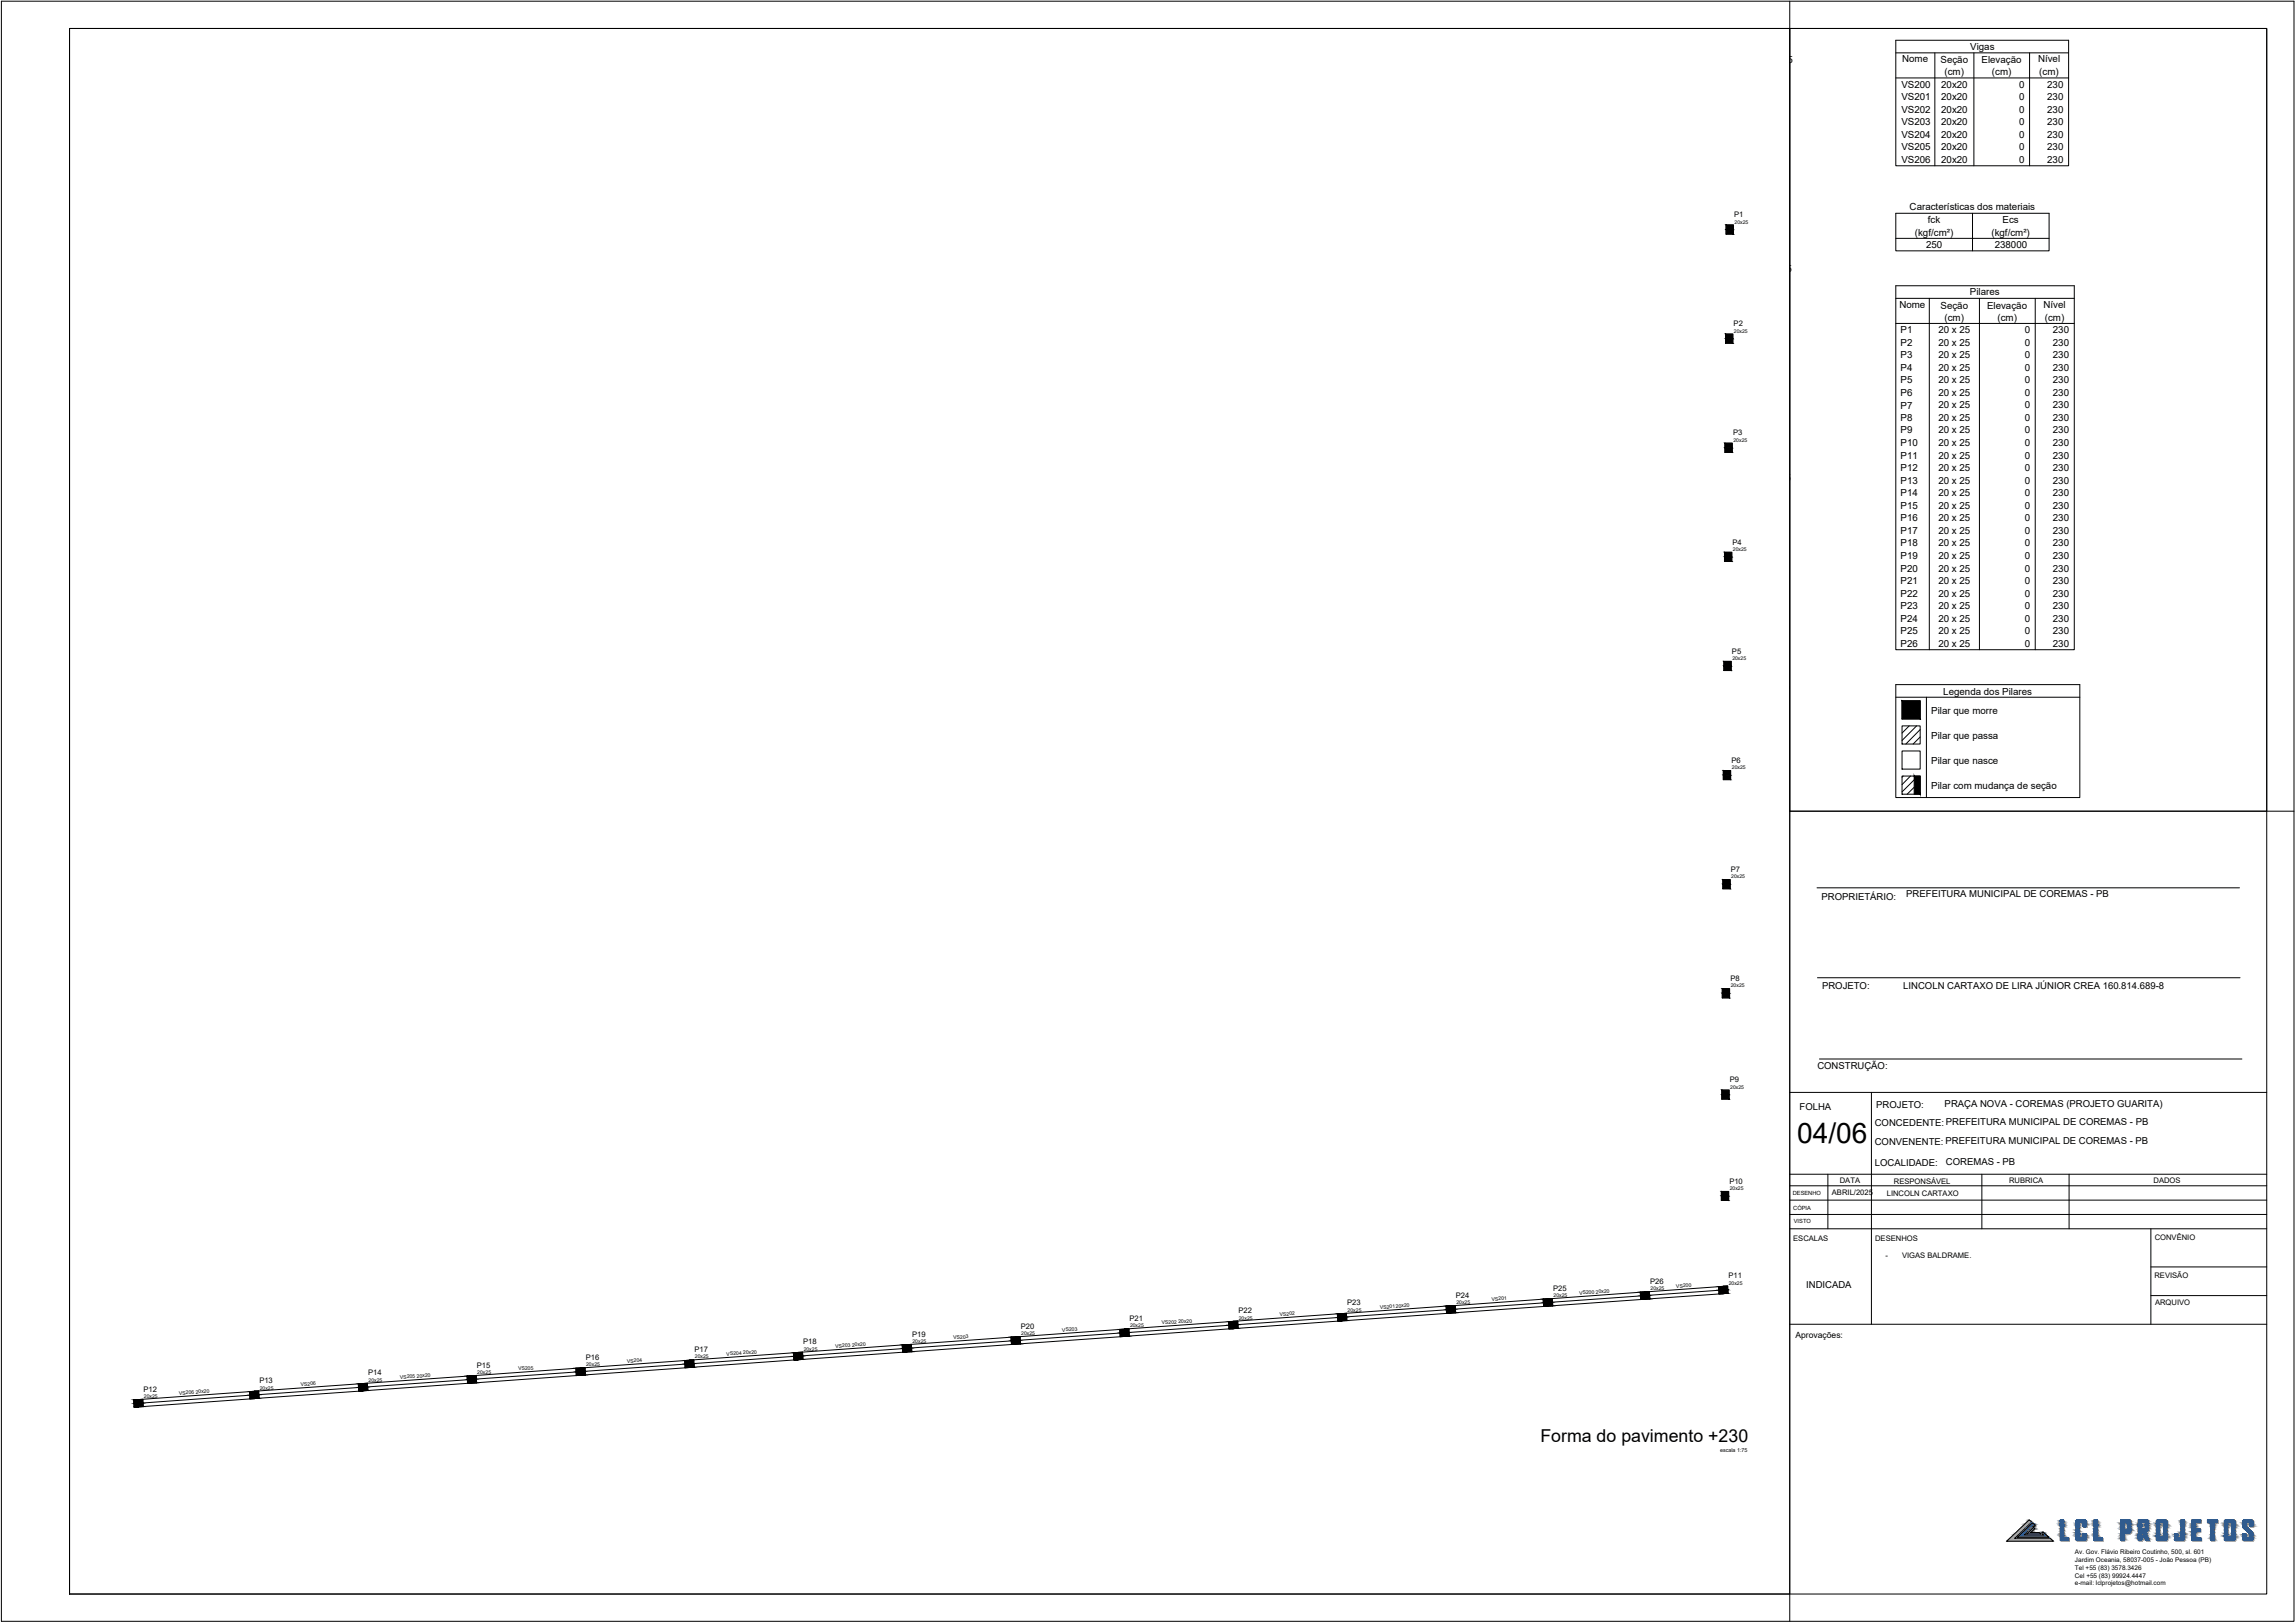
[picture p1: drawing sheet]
<svg xmlns="http://www.w3.org/2000/svg" width="841mm" height="594mm" viewBox="0 0 841 594" stroke-linecap="round" stroke-linejoin="round" font-family="sans-serif">
<defs><g id="words">
<text font-size="10.3" x="658.6" y="418.5">04/06</text>
<text font-size="6.5" x="564.5" y="528.2">Forma do pavimento +230</text>
<g font-size="3.6">
<text x="647.4" y="23">20x25</text>
<text x="697.1" y="22.9">Nome</text>
<text x="711.1" y="23.1">Seção</text>
<text x="722" y="18.4">Vigas</text>
<text x="726.1" y="23.1">Elevação</text>
<text x="746.8" y="22.9">Nível</text>
<text x="712.6" y="27.6">(cm)</text>
<text x="730" y="27.6">(cm)</text>
<text x="747.3" y="27.6">(cm)</text>
<text x="696.8" y="32.1">VS200</text>
<text x="711.4" y="32.1">20x20</text>
<text x="739.9" y="32.1">0</text>
<text x="750.2" y="32.1">230</text>
<text x="696.8" y="36.7">VS201</text>
<text x="696.8" y="41.3">VS202</text>
<text x="711.4" y="36.7">20x20</text>
<text x="711.4" y="41.3">20x20</text>
<text x="739.9" y="36.7">0</text>
<text x="739.9" y="41.3">0</text>
<text x="750.2" y="36.7">230</text>
<text x="750.2" y="41.3">230</text>
<text x="696.8" y="45.9">VS203</text>
<text x="711.4" y="45.9">20x20</text>
<text x="739.9" y="45.9">0</text>
<text x="750.2" y="45.9">230</text>
<text x="696.8" y="50.5">VS204</text>
<text x="711.4" y="50.5">20x20</text>
<text x="739.9" y="50.5">0</text>
<text x="750.2" y="50.5">230</text>
<text x="696.8" y="55.1">VS205</text>
<text x="696.8" y="59.7">VS206</text>
<text x="711.4" y="55.1">20x20</text>
<text x="711.4" y="59.7">20x20</text>
<text x="739.9" y="55.1">0</text>
<text x="739.9" y="59.7">0</text>
<text x="750.2" y="55">230</text>
<text x="750.2" y="59.7">230</text>
<text x="699.8" y="77">Características dos materiais</text>
<text x="706.5" y="81.6">fck</text>
<text x="733.8" y="81.6">Ecs</text>
<text x="701.7" y="86.4">(kgf/cm²)</text>
<text x="729.8" y="86.4">(kgf/cm²)</text>
<text x="705.8" y="90.8">250</text>
<text x="731" y="90.8">238000</text>
<text x="647" y="99.6">20x25</text>
<text x="696" y="112.8">Nome</text>
<text x="711.1" y="113">Seção</text>
<text x="721.9" y="108.2">Pilares</text>
<text x="728.2" y="113">Elevação</text>
<text x="748.9" y="112.8">Nível</text>
<text x="712.6" y="117.5">(cm)</text>
<text x="732" y="117.5">(cm)</text>
<text x="749.3" y="117.5">(cm)</text>
<text x="696.5" y="122">P1</text>
<text x="710.4" y="122">20 x 25</text>
<text x="742" y="122">0</text>
<text x="752.3" y="122">230</text>
<text x="696.5" y="126.6">P2</text>
<text x="696.5" y="131.2">P3</text>
<text x="710.4" y="126.6">20 x 25</text>
<text x="710.4" y="131.2">20 x 25</text>
<text x="742" y="126.6">0</text>
<text x="742" y="131.2">0</text>
<text x="752.3" y="126.6">230</text>
<text x="752.3" y="131.2">230</text>
<text x="696.5" y="135.8">P4</text>
<text x="710.4" y="135.8">20 x 25</text>
<text x="742" y="135.8">0</text>
<text x="752.3" y="135.8">230</text>
<text x="696.5" y="140.4">P5</text>
<text x="710.4" y="140.4">20 x 25</text>
<text x="742" y="140.4">0</text>
<text x="752.3" y="140.4">230</text>
<text x="696.5" y="145">P6</text>
<text x="696.5" y="149.6">P7</text>
<text x="710.4" y="145">20 x 25</text>
<text x="710.4" y="149.6">20 x 25</text>
<text x="742" y="145">0</text>
<text x="742" y="149.6">0</text>
<text x="752.3" y="145">230</text>
<text x="752.3" y="149.6">230</text>
<text x="696.5" y="154.1">P8</text>
<text x="710.4" y="154.1">20 x 25</text>
<text x="742" y="154.1">0</text>
<text x="752.3" y="154.1">230</text>
<text x="696.5" y="158.8">P9</text>
<text x="710.4" y="158.8">20 x 25</text>
<text x="742" y="158.8">0</text>
<text x="752.3" y="158.8">230</text>
<text x="696.5" y="163.4">P10</text>
<text x="696.5" y="168">P11</text>
<text x="710.4" y="163.4">20 x 25</text>
<text x="710.4" y="168">20 x 25</text>
<text x="742" y="163.4">0</text>
<text x="742" y="168">0</text>
<text x="752.3" y="163.4">230</text>
<text x="752.3" y="168">230</text>
<text x="696.5" y="172.6">P12</text>
<text x="710.4" y="172.6">20 x 25</text>
<text x="742" y="172.6">0</text>
<text x="752.3" y="172.6">230</text>
<text x="646.6" y="176.2">20x25</text>
<text x="696.5" y="177.1">P13</text>
<text x="710.4" y="177.1">20 x 25</text>
<text x="742" y="177.1">0</text>
<text x="752.3" y="177.1">230</text>
<text x="696.5" y="181.8">P14</text>
<text x="710.4" y="181.8">20 x 25</text>
<text x="742" y="181.8">0</text>
<text x="752.3" y="181.8">230</text>
<text x="696.5" y="186.4">P15</text>
<text x="696.5" y="190.9">P16</text>
<text x="710.4" y="186.4">20 x 25</text>
<text x="710.4" y="190.9">20 x 25</text>
<text x="742" y="186.4">0</text>
<text x="742" y="190.9">0</text>
<text x="752.3" y="186.4">230</text>
<text x="752.3" y="190.9">230</text>
<text x="696.5" y="195.6">P17</text>
<text x="710.4" y="195.6">20 x 25</text>
<text x="742" y="195.6">0</text>
<text x="752.3" y="195.6">230</text>
<text x="696.5" y="200.1">P18</text>
<text x="710.4" y="200.1">20 x 25</text>
<text x="742" y="200.1">0</text>
<text x="752.3" y="200.1">230</text>
<text x="696.5" y="204.7">P19</text>
<text x="696.5" y="209.4">P20</text>
<text x="710.4" y="204.7">20 x 25</text>
<text x="710.4" y="209.4">20 x 25</text>
<text x="742" y="204.7">0</text>
<text x="742" y="209.4">0</text>
<text x="752.3" y="204.7">230</text>
<text x="752.3" y="209.4">230</text>
<text x="696.5" y="214">P21</text>
<text x="710.4" y="213.9">20 x 25</text>
<text x="742" y="213.9">0</text>
<text x="752.3" y="213.9">230</text>
<text x="696.5" y="218.6">P22</text>
<text x="710.4" y="218.5">20 x 25</text>
<text x="742" y="218.5">0</text>
<text x="752.3" y="218.5">230</text>
<text x="696.5" y="223.1">P23</text>
<text x="696.5" y="227.8">P24</text>
<text x="710.4" y="223.1">20 x 25</text>
<text x="710.4" y="227.7">20 x 25</text>
<text x="742" y="223.1">0</text>
<text x="742" y="227.7">0</text>
<text x="752.3" y="223.1">230</text>
<text x="752.3" y="227.7">230</text>
<text x="696.5" y="232.3">P25</text>
<text x="710.4" y="232.3">20 x 25</text>
<text x="742" y="232.3">0</text>
<text x="752.3" y="232.3">230</text>
<text x="696.5" y="236.9">P26</text>
<text x="710.4" y="236.9">20 x 25</text>
<text x="742" y="236.9">0</text>
<text x="752.3" y="236.9">230</text>
<text x="646.2" y="252.9">20x25</text>
<text x="712.1" y="254.4">Legenda dos Pilares</text>
<text x="707.7" y="261.4">Pilar que morre</text>
<text x="707.7" y="270.6">Pilar que passa</text>
<text x="707.7" y="279.8">Pilar que nasce</text>
<text x="707.7" y="288.9">Pilar com mudança de seção</text>
</g>
<g font-size="3.5">
<text x="667.6" y="329.5">PROPRIETÁRIO:</text>
<text x="698.6" y="328.6">PREFEITURA MUNICIPAL DE COREMAS - PB</text>
<text x="667.7" y="362.4">PROJETO:</text>
<text x="697.5" y="362.4">LINCOLN CARTAXO DE LIRA JÚNIOR CREA 160.814.689-8</text>
<text x="666" y="391.6">CONSTRUÇÃO:</text>
<text x="659.5" y="406.5">FOLHA</text>
<text x="687.6" y="405.8">PROJETO:</text>
<text x="712.6" y="405.4">PRAÇA NOVA - COREMAS (PROJETO GUARITA)</text>
<text x="687" y="412.5">CONCEDENTE: PREFEITURA MUNICIPAL DE COREMAS - PB</text>
<text x="687" y="419.5">CONVENENTE: PREFEITURA MUNICIPAL DE COREMAS - PB</text>
<text x="687.1" y="427.1">LOCALIDADE:</text>
<text x="713.1" y="426.6">COREMAS - PB</text>
<text x="661.9" y="471.9">INDICADA</text>
</g>
<text font-size="3.1" x="657.9" y="490.1">Aprovações:</text>
<g font-size="2.8">
<text x="635.5" y="79.6">P1</text>
<text x="635.3" y="119.5">P2</text>
<text x="635.1" y="159.5">P3</text>
<text x="634.9" y="199.4">P4</text>
<text x="634.7" y="239.4">P5</text>
<text x="634.5" y="279.4">P6</text>
<text x="634.3" y="319.3">P7</text>
<text x="634.1" y="359.3">P8</text>
<text x="633.9" y="396.4">P9</text>
<text x="633.7" y="433.5">P10</text>
<text x="671.3" y="437.6">ABRIL/2025</text>
<text x="674.2" y="433.2">DATA</text>
<text x="694" y="433.7">RESPONSÁVEL</text>
<text x="736.2" y="433.2">RUBRICA</text>
<text x="789.2" y="433.2">DADOS</text>
<text x="691.4" y="438.1">LINCOLN CARTAXO</text>
<text x="657.1" y="454.5">ESCALAS</text>
<text x="687.2" y="454.5">DESENHOS</text>
<text x="789.6" y="454.1">CONVÊNIO</text>
<text x="691" y="460.9">-</text>
<text x="697" y="460.9">VIGAS BALDRAME.</text>
<text x="569.1" y="472.8">P25</text>
<text x="604.7" y="470.2">P26</text>
<text x="633.4" y="468.2">P11</text>
<text x="789.5" y="468.1">REVISÃO</text>
<text x="493.7" y="478.1">P23</text>
<text x="533.5" y="475.3">P24</text>
<text x="789.7" y="478.1">ARQUIVO</text>
<text x="413.9" y="483.9">P21</text>
<text x="453.8" y="481">P22</text>
<text x="334.2" y="489.5">P19</text>
<text x="374.1" y="486.7">P20</text>
<text x="254.5" y="495.3">P17</text>
<text x="294.3" y="492.4">P18</text>
<text x="134.9" y="503.8">P14</text>
<text x="174.8" y="500.9">P15</text>
<text x="214.6" y="498.1">P16</text>
<text x="52.6" y="509.7">P12</text>
<text x="95" y="506.6">P13</text>
</g>
<g font-size="2.3">
<text x="760.4" y="569">Av. Gov. Flávio Ribeiro Coutinho, 500, sl. 601</text>
<text x="760.4" y="572">Jardim Oceania, 58037-005 - João Pessoa (PB)</text>
<text x="760.4" y="575">Tel +55 (83) 3578.3426</text>
<text x="760.4" y="577.8">Cel +55 (83) 99924.4447</text>
<text x="760.4" y="580.6">e-mail: lclprojetos@hotmail.com</text>
</g>
<g font-size="2.1">
<text x="657" y="437.6">DESENHO</text>
<text x="657.1" y="443.2">CÓPIA</text>
<text x="657.4" y="447.9">VISTO</text>
</g>
<text font-size="2" x="630.3" y="531.7">escala 1:75</text>
<g font-size="1.9">
<text x="635.6" y="81.9">20x25</text>
<text x="635.4" y="121.8">20x25</text>
<text x="635.3" y="161.8">20x25</text>
<text x="635" y="201.8">20x25</text>
<text x="634.8" y="241.7">20x25</text>
<text x="634.7" y="281.7">20x25</text>
<text x="634.4" y="321.7">20x25</text>
<text x="634.3" y="361.6">20x25</text>
<text x="634.1" y="398.7">20x25</text>
<text x="633.9" y="435.8">20x25</text>
<text x="584.8" y="473.8" transform="rotate(-4 584.8 473.8)">20x20</text>
<text x="604.9" y="472.5">20x25</text>
<text x="614.3" y="471.7" transform="rotate(-4 614.3 471.7)">VS200</text>
<text x="633.5" y="470.5">20x25</text>
<text x="505.7" y="479.4" transform="rotate(-4 505.7 479.4)">VS20120x20</text>
<text x="533.7" y="477.6">20x25</text>
<text x="546.7" y="476.5" transform="rotate(-4 546.7 476.5)">VS201</text>
<text x="569.3" y="475.1">20x25</text>
<text x="578.8" y="474.2" transform="rotate(-4 578.8 474.2)">VS200</text>
<text x="425.7" y="485.1" transform="rotate(-4 425.7 485.1)">VS202</text>
<text x="431.8" y="484.7" transform="rotate(-4 431.8 484.7)">20x20</text>
<text x="454" y="483.3">20x25</text>
<text x="469" y="482" transform="rotate(-4 469 482)">VS202</text>
<text x="493.9" y="480.5">20x25</text>
<text x="334.4" y="491.9">20x25</text>
<text x="349.4" y="490.6" transform="rotate(-4 349.4 490.6)">VS203</text>
<text x="374.3" y="489">20x25</text>
<text x="389.3" y="487.7" transform="rotate(-4 389.3 487.7)">VS203</text>
<text x="414.1" y="486.2">20x25</text>
<text x="254.7" y="497.6">20x25</text>
<text x="266.3" y="496.5" transform="rotate(-4 266.3 496.5)">VS204</text>
<text x="272.4" y="496.1" transform="rotate(-4 272.4 496.1)">20x20</text>
<text x="294.5" y="494.7">20x25</text>
<text x="306.2" y="493.7" transform="rotate(-4 306.2 493.7)">VS203</text>
<text x="312.3" y="493.2" transform="rotate(-4 312.3 493.2)">20x20</text>
<text x="174.9" y="503.3">20x25</text>
<text x="189.9" y="502" transform="rotate(-4 189.9 502)">VS205</text>
<text x="214.8" y="500.4">20x25</text>
<text x="229.8" y="499.1" transform="rotate(-4 229.8 499.1)">VS204</text>
<text x="95.2" y="508.9">20x25</text>
<text x="110.2" y="507.7" transform="rotate(-4 110.2 507.7)">VS206</text>
<text x="135.1" y="506.1">20x25</text>
<text x="146.7" y="505.1" transform="rotate(-4 146.7 505.1)">VS205</text>
<text x="152.8" y="504.6" transform="rotate(-4 152.8 504.6)">20x20</text>
<text x="52.7" y="512">20x25</text>
<text x="65.7" y="510.9" transform="rotate(-4 65.7 510.9)">VS206</text>
<text x="71.8" y="510.4" transform="rotate(-4 71.8 510.4)">20x20</text>
</g>
</g></defs>
<!-- layer: FO-Eixos -->
<g fill="none" stroke="#000" stroke-width=".37">
<path d="M530 479.7l-36.5 2.6M565.6 477.2l-32.2 2.3M601.2 474.7l-32.3 2.2M629.9 472.6l-25.4 1.8M251 499.6l-36.5 2.7M290.8 496.8l-36.5 2.6M330.7 494l-36.5 2.6M370.6 491.1l-36.5 2.6M410.4 488.2l-36.5 2.7M450.3 485.4l-36.5 2.6M490.2 482.6l-36.6 2.6M91.5 511l-39.1 2.9"/>
<path d="M131.4 508.2l-36.5 2.6M171.3 505.3l-36.6 2.7M211.1 502.5l-36.5 2.6"/>
</g>
<!-- layer: FO-Vigas -->
<g fill="none" stroke="#000" stroke-width=".37">
<path d="M529.9 478.4l-36.5 2.6M565.5 475.8l-32.2 2.4M565.7 478.5l-32.3 2.3M601.1 473.3l-32.3 2.3M601.3 476l-32.3 2.3M629.8 471.3l-25.4 1.8M630 473.9l-25.4 1.8M250.9 498.3l-36.6 2.6M290.7 495.5l-36.5 2.6M291 498.1l-36.6 2.6M330.6 492.6l-36.5 2.6M330.8 495.3l-36.5 2.6"/>
<path d="M370.5 489.8l-36.6 2.6M370.7 492.4l-36.6 2.7M410.3 486.9l-36.5 2.7M410.5 489.6l-36.5 2.6M450.2 484.1l-36.5 2.6M450.4 486.7l-36.5 2.6M490.1 481.2l-36.6 2.6M490.3 483.9l-36.6 2.6M530.1 481l-36.5 2.7M91.4 509.7l-39.1 2.8M91.6 512.4l-39.1 2.8M131.3 506.9l-36.6 2.6"/>
<path d="M131.5 509.5l-36.5 2.6M171.2 504l-36.6 2.6M171.4 506.7l-36.6 2.6M211 501.2l-36.5 2.6M211.2 503.8l-36.5 2.6M251.1 501l-36.6 2.6"/>
</g>
<!-- layer: FO-Hachuras dos pilares -->
<g fill="#000" stroke="#000" stroke-width=".37">
<path d="M531.6 478.3l1.7-.1zM565.7 478.3h3.3zM567.2 475.7l1.6-.1zM601.3 475.7h3.3zM602.7 473.2l1.7-.1zM630 473.7h3.3zM631.4 471.1l1.7-.1zM252.6 498.2l1.6-.1zM290.9 497.9h3.4zM292.4 495.4l1.7-.2zM330.8 495.1h3.3zM332.3 492.5h1.7z"/>
<path d="M370.7 492.2h3.3zM372.2 489.6h1.6zM410.5 489.3h3.4zM412 486.8l1.7-.1zM450.4 486.5h3.3zM451.9 484h1.7zM490.3 483.7h3.3zM491.7 481.1l1.7-.1zM530.1 480.8h3.3zM49.1 515.2h3.4zM50.6 512.6h1.7zM91.6 512.1h3.4z"/>
<path d="M93.1 509.6h1.7zM131.5 509.3h3.3zM133 506.7l1.6-.1zM171.3 506.4h3.4zM172.8 503.9l1.7-.1zM211.2 503.6h3.3zM212.7 501h1.7zM251.1 500.7h3.3z"/>
<path d="M632.5 82.4l2.7 1.7v-1.7zM632.5 82.4l2.7 1.7h-2.7z"/>
<path d="M632.5 84.1l2.7 1.6v-1.6zM632.5 84.1l2.7 1.6h-2.7z"/>
<path d="M632.3 122.4l2.7 1.7v-1.7zM632.3 122.4l2.7 1.7h-2.7z"/>
<path d="M632.3 124.1l2.7 1.6v-1.6zM632.3 124.1l2.7 1.6h-2.7z"/>
<path d="M632.1 162.3l2.7 1.7v-1.7zM632.1 162.3l2.7 1.7h-2.7z"/>
<path d="M632.1 164l2.7 1.7v-1.7zM632.1 164l2.7 1.7h-2.7z"/>
<path d="M632 202.3l2.6 1.7v-1.7zM632 202.3l2.6 1.7h-2.6z"/>
<path d="M632 204l2.6 1.6v-1.6zM632 204l2.6 1.6h-2.6z"/>
<path d="M631.7 242.2l2.7 1.7v-1.7zM631.7 242.2l2.7 1.7h-2.7z"/>
<path d="M631.7 243.9l2.7 1.7v-1.7zM631.7 243.9l2.7 1.7h-2.7z"/>
<path d="M697 256.7l6.7 6.6v-6.6zM697 256.7l6.7 6.6h-6.7z"/>
<path d="M631.5 282.2l2.7 1.7v-1.7zM631.5 282.2l2.7 1.7h-2.7z"/>
<path d="M631.5 283.9l2.7 1.7v-1.7zM631.5 283.9l2.7 1.7h-2.7z"/>
<path d="M701.5 284.2l2.2 6.7v-6.7zM701.5 284.2l2.2 6.7h-2.2z"/>
<path d="M631.4 322.2l2.6 1.7v-1.7zM631.4 322.2l2.6 1.7h-2.6z"/>
<path d="M631.4 323.9l2.6 1.6v-1.6zM631.4 323.9l2.6 1.6h-2.6z"/>
<path d="M631.1 362.1l2.7 1.7v-1.7zM631.1 362.1l2.7 1.7h-2.7z"/>
<path d="M631.1 363.8l2.7 1.7v-1.7zM631.1 363.8l2.7 1.7h-2.7z"/>
<path d="M631 399.3l2.6 1.6v-1.6zM631 399.3l2.6 1.6h-2.6z"/>
<path d="M631 400.9l2.6 1.7v-1.7zM631 400.9l2.6 1.7h-2.6z"/>
<path d="M630.8 436.4l2.7 1.6v-1.6zM630.8 436.4l2.7 1.6h-2.7z"/>
<path d="M630.8 438l2.7 1.7v-1.7zM630.8 438l2.7 1.7h-2.7z"/>
<path d="M531.6 478.3l1.7 .1zM529.9 478.4h3.4z"/>
<path d="M529.9 478.4l3.5 1.1-.1-1.1zM529.9 478.4l3.5 1.1h-3.4z"/>
<path d="M530 479.5l3.4 .2v-.2zM530 479.5l3.4 .2h-3.4z"/>
<path d="M530 479.7l3.4 1.1v-1.1zM530 479.7l3.4 1.1h-3.3z"/>
<path d="M565.7 478.3l1.7 .1zM565.7 478.4h1.7z"/>
<path d="M567.2 475.7l1.6 .1zM565.5 475.8h3.3z"/>
<path d="M565.5 475.8l3.4 1.1-.1-1.1zM565.5 475.8l3.4 1.1h-3.3z"/>
<path d="M565.6 476.9l3.4 .3-.1-.3zM565.6 476.9l3.4 .3h-3.4z"/>
<path d="M565.6 477.2l3.4 1.1v-1.1zM565.6 477.2l3.4 1.1h-3.3z"/>
<path d="M601.3 475.7l1.7 .1zM601.3 475.8h1.7z"/>
<path d="M602.7 473.2l1.7 .1zM601.1 473.3h3.3z"/>
<path d="M601.1 473.3l3.4 1.1-.1-1.1zM601.1 473.3l3.4 1.1h-3.3z"/>
<path d="M601.2 474.4l3.3 .3v-.3zM601.2 474.4l3.3 .3h-3.3z"/>
<path d="M601.2 474.7l3.4 1-.1-1zM601.2 474.7l3.4 1h-3.3z"/>
<path d="M630 473.7l1.6 .1zM630 473.8h1.6z"/>
<path d="M631.4 471.1l1.7 .2zM629.8 471.3h3.3z"/>
<path d="M629.8 471.3l3.4 1.1-.1-1.1zM629.8 471.3l3.4 1.1h-3.4z"/>
<path d="M629.8 472.4l3.4 .2v-.2zM629.8 472.4l3.4 .2h-3.3z"/>
<path d="M629.9 472.6l3.4 1.1-.1-1.1zM629.9 472.6l3.4 1.1h-3.3z"/>
<path d="M252.6 498.2l1.6 .1zM250.9 498.3h3.3z"/>
<path d="M250.9 498.3l3.4 1.1-.1-1.1zM250.9 498.3l3.4 1.1h-3.3z"/>
<path d="M251 499.4l3.3 .2v-.2zM251 499.4l3.3 .2h-3.3z"/>
<path d="M251 499.6l3.4 1.1-.1-1.1zM251 499.6l3.4 1.1h-3.3z"/>
<path d="M290.9 497.9l1.7 .1zM291 498h1.6z"/>
<path d="M292.4 495.4l1.7 .1zM290.7 495.5h3.4z"/>
<path d="M290.7 495.5l3.5 1.1-.1-1.1zM290.7 495.5l3.5 1.1h-3.4z"/>
<path d="M290.8 496.6l3.4 .2v-.2zM290.8 496.6l3.4 .2h-3.4z"/>
<path d="M290.8 496.8l3.5 1.1-.1-1.1zM290.8 496.8l3.5 1.1h-3.4z"/>
<path d="M330.8 495.1h1.7zM330.8 495.1h1.7z"/>
<path d="M332.3 492.5l1.7 .1zM330.6 492.6h3.4z"/>
<path d="M330.6 492.6l3.5 1.1-.1-1.1zM330.6 492.6l3.5 1.1h-3.4z"/>
<path d="M330.7 493.7l3.4 .3v-.3zM330.7 493.7l3.4 .3h-3.4z"/>
<path d="M330.7 494l3.4 1.1v-1.1zM330.7 494l3.4 1.1h-3.3z"/>
<path d="M370.7 492.2l1.6 .1zM370.7 492.3h1.6z"/>
<path d="M372.2 489.6l1.6 .2zM370.5 489.8h3.3z"/>
<path d="M370.5 489.8l3.4 1.1-.1-1.1zM370.5 489.8l3.4 1.1h-3.4z"/>
<path d="M370.5 490.9l3.4 .2v-.2zM370.5 490.9l3.4 .2h-3.3z"/>
<path d="M370.6 491.1l3.4 1.1-.1-1.1zM370.6 491.1l3.4 1.1h-3.3z"/>
<path d="M410.5 489.3l1.7 .2zM410.5 489.5h1.7z"/>
<path d="M412 486.8l1.7 .1zM410.3 486.9h3.4z"/>
<path d="M410.3 486.9l3.5 1.1-.1-1.1zM410.3 486.9l3.5 1.1h-3.4z"/>
<path d="M410.4 488l3.4 .2v-.2zM410.4 488l3.4 .2h-3.4z"/>
<path d="M410.4 488.2l3.5 1.1-.1-1.1zM410.4 488.2l3.5 1.1h-3.4z"/>
<path d="M450.4 486.5l1.7 .1zM450.4 486.6h1.7z"/>
<path d="M451.9 484l1.7 .1zM450.2 484.1h3.4z"/>
<path d="M450.2 484.1l3.4 1.1v-1.1zM450.2 484.1l3.4 1.1h-3.3z"/>
<path d="M450.3 485.2l3.3 .2v-.2zM450.3 485.2l3.3 .2h-3.3z"/>
<path d="M450.3 485.4l3.4 1.1-.1-1.1zM450.3 485.4l3.4 1.1h-3.3z"/>
<path d="M490.3 483.7l1.6 .1zM490.3 483.8h1.6z"/>
<path d="M491.7 481.1l1.7 .1zM490.1 481.2h3.3z"/>
<path d="M490.1 481.2l3.4 1.1-.1-1.1zM490.1 481.2l3.4 1.1h-3.4z"/>
<path d="M490.1 482.3l3.4 .3v-.3zM490.1 482.3l3.4 .3h-3.3z"/>
<path d="M490.2 482.6l3.4 1.1-.1-1.1zM490.2 482.6l3.4 1.1h-3.3z"/>
<path d="M530.1 480.8l1.7 .1zM530.1 480.9h1.7z"/>
<path d="M49.1 515.2l1.7 .1zM49.1 515.3h1.7z"/>
<path d="M50.6 512.6l1.7 .2zM49 512.8h3.3z"/>
<path d="M49 512.8l3.4 1.1-.1-1.1zM49 512.8l3.4 1.1h-3.3z"/>
<path d="M49.1 513.9l3.3 .2v-.2zM49.1 513.9l3.3 .2h-3.3z"/>
<path d="M49.1 514.1l3.4 1.1-.1-1.1zM49.1 514.1l3.4 1.1h-3.4z"/>
<path d="M91.6 512.1l1.7 .1zM91.6 512.2h1.7z"/>
<path d="M93.1 509.6l1.7 .1zM91.4 509.7h3.4z"/>
<path d="M91.4 509.7l3.5 1.1-.1-1.1zM91.4 509.7l3.5 1.1h-3.4z"/>
<path d="M91.5 510.8l3.4 .2v-.2zM91.5 510.8l3.4 .2h-3.4z"/>
<path d="M91.5 511l3.5 1.1-.1-1.1zM91.5 511l3.5 1.1h-3.4z"/>
<path d="M131.5 509.3l1.6 .1zM131.5 509.4h1.6z"/>
<path d="M133 506.7l1.6 .2zM131.3 506.9h3.3z"/>
<path d="M131.3 506.9l3.4 1.1-.1-1.1zM131.3 506.9l3.4 1.1h-3.3z"/>
<path d="M131.4 508l3.3 .2v-.2zM131.4 508l3.3 .2h-3.3z"/>
<path d="M131.4 508.2l3.4 1.1-.1-1.1zM131.4 508.2l3.4 1.1h-3.3z"/>
<path d="M171.3 506.4l1.7 .2zM171.4 506.6h1.6z"/>
<path d="M172.8 503.9l1.7 .1zM171.2 504h3.3z"/>
<path d="M171.2 504l3.4 1.1-.1-1.1zM171.2 504l3.4 1.1h-3.4z"/>
<path d="M171.2 505.1l3.4 .2v-.2zM171.2 505.1l3.4 .2h-3.3z"/>
<path d="M171.3 505.3l3.4 1.1-.1-1.1zM171.3 505.3l3.4 1.1h-3.4z"/>
<path d="M211.2 503.6l1.7 .1zM211.2 503.7h1.7z"/>
<path d="M212.7 501l1.7 .2zM211 501.2h3.4z"/>
<path d="M211 501.2l3.5 1.1-.1-1.1zM211 501.2l3.5 1.1h-3.4z"/>
<path d="M211.1 502.3l3.4 .2v-.2zM211.1 502.3l3.4 .2h-3.4z"/>
<path d="M211.1 502.5l3.4 1.1v-1.1zM211.1 502.5l3.4 1.1h-3.3z"/>
<path d="M251.1 500.7l1.6 .2zM251.1 500.9h1.6z"/>
</g>
<!-- layer: FO-Pilares -->
<g fill="none" stroke="#000" stroke-width=".37">
<path d="M632.5 82.4h2.7v3.3h-2.7zM632.3 122.4h2.7v3.3h-2.7zM632.1 162.3h2.7v3.4h-2.7zM632 202.3h2.6v3.3h-2.6zM631.7 242.2h2.7v3.4h-2.7zM697 256.7h6.7v6.6h-6.7zM697 265.9h6.7v6.6h-6.7zM697 275.1h6.7v6.6h-6.7zM631.5 282.2h2.7v3.4h-2.7zM697 284.2h6.7v6.7h-6.7zM631.4 322.2h2.6v3.3h-2.6zM631.1 362.1h2.7v3.4h-2.7z"/>
<path d="M631 399.3h2.6v3.3h-2.6zM630.8 436.4h2.7v3.3h-2.7zM529.9 478.4l3.4-.2 .1 2.6-3.3 .2zM565.5 475.8l3.3-.2 .2 2.7-3.3 .2zM601.1 473.3l3.3-.2 .2 2.6-3.3 .3zM629.8 471.3l3.3-.3 .2 2.7-3.3 .2zM250.9 498.3l3.3-.2 .2 2.6-3.3 .3zM290.7 495.5l3.4-.3 .2 2.7-3.3 .3zM330.6 492.6l3.3-.2 .2 2.7-3.3 .2zM370.5 489.8l3.3-.2 .2 2.6-3.3 .2zM410.3 486.9l3.4-.2 .2 2.6-3.4 .3zM450.2 484.1l3.3-.3 .2 2.7-3.3 .2z"/>
<path d="M490.1 481.2l3.3-.2 .2 2.7-3.3 .2zM49 512.8l3.3-.3 .2 2.7-3.4 .2zM91.4 509.7l3.3-.2 .3 2.6-3.4 .3zM131.3 506.9l3.3-.3 .2 2.7-3.3 .2zM171.2 504l3.3-.2 .2 2.6-3.3 .3zM211 501.2l3.3-.3 .2 2.7-3.3 .2z"/>
</g>
<!-- layer: FO-Textos das vigas -->
<path d="M694.7 14.7h63.4v46h-63.4zM694.7 19.4h63.4M709 19.4v41.3M723.3 19.4v41.3M743.8 19.4v41.3M694.7 28.5h63.4M694.7 78.1h56.2v13.8h-56.2zM722.8 78.1v13.8M694.7 87.3h56.2M694.7 250.8h67.5v41.3h-67.5zM694.7 255.4h67.5M706 255.4v36.7" fill="none" stroke="#000" stroke-width=".37"/>
<!-- layer: FO-Textos dos pilares -->
<path d="M694.7 104.7h65.4v133.3h-65.4zM694.7 109.3h65.4M694.7 118.5h65.4M707 109.3v128.7M725.4 109.3v128.7M745.8 109.3v128.7" fill="none" stroke="#000" stroke-width=".37"/>
<!-- layer: FO-Hachuras dos pilares -->
<path d="M699.6 265.9l-2.6 2.6M702.4 265.9l-5.4 5.3M703.7 267.2l-5.3 5.3M703.7 269.9l-2.6 2.6M697.4 284.2l-.4 .5M700.1 284.2l-3.1 3.2M701.5 285.6l-4.5 4.4M701.5 288.3l-2.6 2.6" fill="none" stroke="#000" stroke-width=".37"/>
<!-- layer: 0 -->
<path d="M.5 .4h840.2v593.4h-840.2zM25.5 10.4h805.2v573.4h-805.2zM25.5 10.4h630.4v573.4h-630.4zM655.9 10.4h174.8v286.7h-174.8zM655.9 .4v593.4M655.9 297.1h184.8" fill="none" stroke="#000" stroke-width=".37"/>
<!-- layer: carimbo -->
<g fill="none" stroke="#000" stroke-width=".37">
<path d="M665.9 325.2h154.8M666 358.1h154.9M666.7 387.9h154.9M655.9 400.1h174.8M685.8 400.1v84.9M655.9 430.1h174.8M655.9 439.6h174.8M655.9 434.3h174.8M669.8 430.1v20M726.3 430.1v20M758.2 430.1v20M655.9 450.1h174.8"/>
<path d="M655.9 444.8h174.8M788.2 450.1v34.9M788.2 474.5h42.5M788.2 464h42.5M655.9 485h174.8"/>
</g>
<!-- layer: LOGO LCL -->
<g fill="#a8a9aa" stroke="#a8a9aa" stroke-width=".37">
<path d="M785.5 561.4h1.2z"/>
<path d="M785.6 561.6h1.2z"/>
<path d="M742.8 557.5h1.7z"/>
<path d="M748.5 561.3h.3z"/>
<path d="M748.6 561.3h.2z"/>
<path d="M748.1 561.7h1.1z"/>
<path d="M739.6 562.9h11z"/>
<path d="M736 564h15.9z"/>
<path d="M822.8 557h2.7zM822.6 557h2.9z"/>
<path d="M761.7 557h2.8zM761.4 557h3.1z"/>
<path d="M816.1 557h2.9zM815.8 557h3.2z"/>
<path d="M791.2 557h2.8zM790.9 557h3.1z"/>
<path d="M777.5 557h3.3zM777.5 557h3.3z"/>
<path d="M784 557h3.3zM784 557h3.3z"/>
<path d="M809.2 557h3.7zM809.2 557h3.7z"/>
<path d="M803.7 557h3zM803.7 557h3z"/>
<path d="M799.6 557h1.1zM799.6 557h1.1z"/>
<path d="M767.7 557l1.2 .1zM767.7 557l1.2 .1z"/>
<path d="M755.4 557l1.1 .1zM755.4 557l1.1 .1z"/>
<path d="M799.6 557l1.1 .1zM799.6 557l1.1 .1z"/>
<path d="M784 557l3.4 .1zM784 557l3.4 .1z"/>
<path d="M777.5 557l3.3 .1zM777.5 557l3.3 .1z"/>
<path d="M767.7 557.1h1.2zM767.7 557.1h1.2z"/>
<path d="M755.4 557.1h1.1zM755.4 557.1h1.1z"/>
<path d="M803.7 557l3 .1zM803.7 557l3 .1z"/>
<path d="M822.6 557l3.1 .1zM822.4 557.1h3.3z"/>
<path d="M761.4 557l3.2 .1zM761.2 557.1h3.4z"/>
<path d="M815.8 557l3.3 .1zM815.6 557.1h3.5z"/>
<path d="M790.9 557l3.3 .1zM790.7 557.1h3.5z"/>
<path d="M777.5 557.1h3.5zM777.5 557.1h3.5z"/>
<path d="M784 557.1h3.5zM784 557.1h3.5z"/>
<path d="M761.2 557.1h3.4zM761.2 557.1h3.4z"/>
<path d="M809.2 557l3.7 .1zM809.2 557l3.7 .1z"/>
<path d="M803.7 557.1h3zM803.7 557.1h3z"/>
<path d="M799.6 557.1l1.1 .1zM799.6 557.1l1.1 .1z"/>
<path d="M767.7 557.1l1.2 .1zM767.7 557.1l1.2 .1z"/>
<path d="M755.4 557.1l1.1 .1zM755.4 557.1l1.1 .1z"/>
<path d="M799.6 557.2l1.1 .1zM799.6 557.2l1.1 .1z"/>
<path d="M784 557.1l3.6 .2zM784 557.1l3.6 .2z"/>
<path d="M777.5 557.1l3.6 .2zM777.5 557.1l3.6 .2z"/>
<path d="M767.7 557.2l1.2 .1zM767.7 557.2l1.2 .1z"/>
<path d="M755.4 557.2l1.1 .1zM755.4 557.2l1.1 .1z"/>
<path d="M803.7 557.1l3 .2zM803.7 557.1l3 .2z"/>
<path d="M822.4 557.1l3.4 .2-.1-.2zM822.4 557.1l3.4 .2h-3.5zM822.3 557.3h3.5zM822.3 557.3h3.5z"/>
<path d="M761.2 557.1l3.6 .2-.2-.2zM761.2 557.1l3.6 .2h-3.7z"/>
<path d="M815.6 557.1l3.7 .2-.2-.2zM815.6 557.1l3.7 .2h-3.8z"/>
<path d="M790.7 557.1l3.6 .2-.1-.2zM790.7 557.1l3.6 .2h-3.7z"/>
<path d="M777.5 557.3h3.6zM777.5 557.3h3.6z"/>
<path d="M784 557.3h3.6zM784 557.3h3.6z"/>
<path d="M761.1 557.3h3.7zM761.1 557.3h3.7z"/>
<path d="M809.2 557.1l3.7 .4v-.4zM809.2 557.1l3.7 .4h-3.7z"/>
<path d="M803.7 557.3l3 .2v-.2zM803.7 557.3l3 .2h-3z"/>
<path d="M822.3 557.3l3.6 .3-.1-.3zM822.3 557.3l3.6 .3h-3.7zM822.2 557.6h3.7zM822.2 557.6h3.7z"/>
<path d="M815.5 557.3l3.8 .3v-.3zM815.5 557.3l3.8 .3h-3.8z"/>
<path d="M790.6 557.3l3.8 .3-.1-.3zM790.6 557.3l3.8 .3h-3.8z"/>
<path d="M761.1 557.3l3.7 .3v-.3zM761.1 557.3l3.7 .3h-3.7z"/>
<path d="M784 557.3l3.7 .3-.1-.3zM784 557.3l3.7 .3h-3.7z"/>
<path d="M777.5 557.3l3.6 .3v-.3zM777.5 557.3l3.6 .3h-3.6z"/>
<path d="M767.7 557.3l1.2 .3v-.3zM767.7 557.3l1.2 .3h-1.2z"/>
<path d="M755.4 557.3l1.1 .3v-.3zM755.4 557.3l1.1 .3h-1.1z"/>
<path d="M799.6 557.3l1.1 .3v-.3zM799.6 557.3l1.1 .3h-1.1z"/>
<path d="M761.1 557.6h3.7zM761.1 557.6h3.7z"/>
<path d="M784 557.6h3.7zM784 557.6h3.7z"/>
<path d="M777.5 557.6h3.6zM777.5 557.6h3.6z"/>
<path d="M799.6 557.6h1.1zM799.6 557.6h1.1z"/>
<path d="M822.2 557.6h3.7zM822.2 557.6h3.7z"/>
<path d="M761.1 557.6l3.7 .1zM761.1 557.6l3.7 .1z"/>
<path d="M815.5 557.6l3.8 .1zM815.5 557.6l3.8 .1z"/>
<path d="M790.6 557.6l3.8 .1zM790.6 557.6l3.8 .1z"/>
<path d="M815.5 557.7h3.8zM815.5 557.7h3.8z"/>
<path d="M790.6 557.7h3.8zM790.6 557.7h3.8z"/>
<path d="M822.2 557.6l3.7 .1zM822.2 557.6l3.7 .1z"/>
<path d="M784 557.6l3.7 .1zM784 557.6l3.7 .1z"/>
<path d="M777.5 557.6l3.6 .1zM777.5 557.6l3.6 .1z"/>
<path d="M767.7 557.6l1.2 .1zM767.7 557.6l1.2 .1z"/>
<path d="M755.4 557.6l1.1 .1zM755.4 557.6l1.1 .1z"/>
<path d="M803.7 557.5l3 .2zM803.7 557.5l3 .2z"/>
<path d="M761.1 557.7h3.7zM761.1 557.7h3.7z"/>
<path d="M784 557.7h3.7zM784 557.7h3.7z"/>
<path d="M777.5 557.7l3.6 .1zM777.5 557.7l3.6 .1z"/>
<path d="M803.7 557.7l3 .1zM803.7 557.7l3 .1z"/>
<path d="M809.2 557.5l3.7 .3v-.3zM809.2 557.5l3.7 .3h-3.7z"/>
<path d="M761.1 557.7l3.7 .1zM761.1 557.7l3.7 .1z"/>
<path d="M815.5 557.7l3.8 .1zM815.5 557.7l3.8 .1z"/>
<path d="M790.6 557.7l3.8 .1zM790.6 557.7l3.8 .1z"/>
<path d="M822.2 557.7l3.7 .1zM822.2 557.7l3.7 .1z"/>
<path d="M784 557.7l3.7 .1zM784 557.7l3.7 .1z"/>
<path d="M815.5 557.8h3.8zM815.5 557.8h3.8z"/>
<path d="M790.6 557.8h3.8zM790.6 557.8h3.8z"/>
<path d="M822.2 557.8h3.7zM822.2 557.8h3.7z"/>
<path d="M777.5 557.8l3.6 .1zM777.5 557.8l3.6 .1z"/>
<path d="M822.2 557.8l3.7 .1zM822.2 557.8l3.7 .1z"/>
<path d="M809.2 557.8l3.7 .1zM809.2 557.8l3.7 .1z"/>
<path d="M803.7 557.8l3 .1zM803.7 557.8l3 .1z"/>
<path d="M815.5 557.8l3.8 .2zM815.5 557.8l3.8 .2z"/>
<path d="M790.6 557.8l3.8 .2zM790.6 557.8l3.8 .2z"/>
<path d="M784 557.8l3.7 .2zM784 557.8l3.7 .2z"/>
<path d="M777.5 557.9l3.6 .1zM777.5 557.9l3.6 .1z"/>
<path d="M761.1 557.8l3.7 .2zM761.1 557.8l3.7 .2z"/>
<path d="M763.7 558h1.1zM763.7 558h1.1z"/>
<path d="M761.1 558h1.1zM761.1 558h1.1z"/>
<path d="M786.5 558h1.2zM786.5 558h1.2z"/>
<path d="M809.2 557.9l3.7 .1zM809.2 557.9l3.7 .1z"/>
<path d="M803.7 557.9l3 .1zM803.7 557.9l3 .1z"/>
<path d="M780 558h1.1zM780 558h1.1z"/>
<path d="M777.5 558h1.1zM777.5 558h1.1z"/>
<path d="M822.2 557.9l1.1 .1zM822.2 557.9l1.1 .1z"/>
<path d="M824.7 557.9l1.2 .1zM824.7 557.9l1.2 .1z"/>
<path d="M763.7 558h1.1zM763.7 558h1.1z"/>
<path d="M767.7 557.7l1.2 .3v-.3zM767.7 557.7l1.2 .3h-1.2z"/>
<path d="M755.4 557.7l1.1 .3v-.3zM755.4 557.7l1.1 .3h-1.1z"/>
<path d="M803.7 558h1.1zM803.7 558h1.1z"/>
<path d="M799.6 557.6l1.1 .4v-.4zM799.6 557.6l1.1 .4h-1.1z"/>
<path d="M818.2 558h1.1zM818.2 558h1.1z"/>
<path d="M793.2 558h1.2zM793.2 558h1.2z"/>
<path d="M815.5 558h1.1zM815.5 558h1.1z"/>
<path d="M790.6 558h1.1zM790.6 558h1.1z"/>
<path d="M761.1 558h1.1zM761.1 558h1.1z"/>
<path d="M763.7 558h1.1zM763.7 558h1.1z"/>
<path d="M784 558h1.1zM784 558h1.1z"/>
<path d="M786.5 558l1.2 .1zM786.5 558l1.2 .1zM786.5 558.1h1.2zM786.5 558.1h1.2z"/>
<path d="M810.5 558l1.1 .1zM810.5 558l1.1 .1z"/>
<path d="M799.6 558l1.1 .1zM799.6 558l1.1 .1z"/>
<path d="M780 558l1.1 .1zM780 558l1.1 .1z"/>
<path d="M777.5 558l1.1 .1zM777.5 558l1.1 .1z"/>
<path d="M803.7 558l1.1 .1zM803.7 558l1.1 .1z"/>
<path d="M763.7 558l1.1 .1zM763.7 558l1.1 .1z"/>
<path d="M822.2 558l1.1 .1zM822.2 558l1.1 .1z"/>
<path d="M780 558.1h1.1zM780 558.1h1.1z"/>
<path d="M822.2 558.1h1.1zM822.2 558.1h1.1z"/>
<path d="M824.7 558l1.2 .1zM824.7 558l1.2 .1z"/>
<path d="M784 558l1.1 .1zM784 558l1.1 .1z"/>
<path d="M777.5 558.1l1.1 .1zM777.5 558.1l1.1 .1z"/>
<path d="M761.1 558l1.1 .2zM761.1 558l1.1 .2z"/>
<path d="M767.7 558l1.2 .2zM767.7 558l1.2 .2z"/>
<path d="M755.4 558l1.1 .2zM755.4 558l1.1 .2z"/>
<path d="M803.7 558.1l1.1 .1zM803.7 558.1l1.1 .1z"/>
<path d="M815.5 558l1.1 .2zM815.5 558l1.1 .2z"/>
<path d="M790.6 558l1.1 .2zM790.6 558l1.1 .2z"/>
<path d="M818.2 558l1.1 .2zM818.2 558l1.1 .2z"/>
<path d="M793.2 558l1.2 .2zM793.2 558l1.2 .2z"/>
<path d="M818.2 558.2h1.1zM818.2 558.2h1.1z"/>
<path d="M793.2 558.2h1.2zM793.2 558.2h1.2z"/>
<path d="M815.5 558.2h1.1zM815.5 558.2h1.1z"/>
<path d="M790.6 558.2h1.1zM790.6 558.2h1.1z"/>
<path d="M784 558.1l1.1 .1zM784 558.1l1.1 .1z"/>
<path d="M761.1 558.2l1.1 .1zM761.1 558.2l1.1 .1z"/>
<path d="M810.5 558.1l1.1 .2v-.2zM810.5 558.1l1.1 .2h-1.1z"/>
<path d="M786.5 558.1l1.2 .2v-.2zM786.5 558.1l1.2 .2h-1.2z"/>
<path d="M803.7 558.2l1.1 .1zM803.7 558.2l1.1 .1z"/>
<path d="M763.7 558.1l1.1 .2v-.2zM763.7 558.1l1.1 .2h-1.1z"/>
<path d="M780 558.1l1.1 .3v-.3zM780 558.1l1.1 .3h-1.1z"/>
<path d="M777.5 558.2l1.1 .2v-.2zM777.5 558.2l1.1 .2h-1.1z"/>
<path d="M822.2 558.1l1.1 .4v-.4zM822.2 558.1l1.1 .4h-1.1z"/>
<path d="M824.7 558.1l1.2 .4v-.4zM824.7 558.1l1.2 .4h-1.2z"/>
<path d="M818.2 558.2l1.1 .3v-.3zM818.2 558.2l1.1 .3h-1.1z"/>
<path d="M793.2 558.2l1.2 .3v-.3zM793.2 558.2l1.2 .3h-1.2z"/>
<path d="M815.5 558.2l1.1 .3v-.3zM815.5 558.2l1.1 .3h-1.1z"/>
<path d="M790.6 558.2l1.1 .3v-.3zM790.6 558.2l1.1 .3h-1.1z"/>
<path d="M767.7 558.2l1.2 .3v-.3zM767.7 558.2l1.2 .3h-1.2z"/>
<path d="M755.4 558.2l1.1 .3v-.3zM755.4 558.2l1.1 .3h-1.1z"/>
<path d="M799.6 558.1l1.1 .4v-.4zM799.6 558.1l1.1 .4h-1.1z"/>
<path d="M786.5 558.3l1.2 .2v-.2zM786.5 558.3l1.2 .2h-1.2z"/>
<path d="M784 558.2l1.1 .4v-.4zM784 558.2l1.1 .4h-1.1z"/>
<path d="M761.1 558.3l1.1 .3v-.3zM761.1 558.3l1.1 .3h-1.1z"/>
<path d="M815.5 558.5l1.1 .1zM815.5 558.5l1.1 .1z"/>
<path d="M790.6 558.5l1.1 .1zM790.6 558.5l1.1 .1z"/>
<path d="M818.2 558.5l1.1 .1zM818.2 558.5l1.1 .1z"/>
<path d="M793.2 558.5l1.2 .1zM793.2 558.5l1.2 .1z"/>
<path d="M810.5 558.3l1.1 .3v-.3zM810.5 558.3l1.1 .3h-1.1z"/>
<path d="M799.6 558.5l1.1 .1zM799.6 558.5l1.1 .1z"/>
<path d="M822.2 558.5l1.1 .1zM822.2 558.5l1.1 .1z"/>
<path d="M824.7 558.5l1.2 .1zM824.7 558.5l1.2 .1z"/>
<path d="M761.1 558.6h1.1zM761.1 558.6h1.1z"/>
<path d="M803.7 558.3l1.1 .4v-.4zM803.7 558.3l1.1 .4h-1.1z"/>
<path d="M763.7 558.3l1.1 .4v-.4zM763.7 558.3l1.1 .4h-1.1z"/>
<path d="M786.5 558.5l1.2 .2zM786.5 558.5l1.2 .2z"/>
<path d="M784 558.6l1.1 .1zM784 558.6l1.1 .1z"/>
<path d="M780 558.4l1.1 .3v-.3zM780 558.4l1.1 .3h-1.1z"/>
<path d="M777.5 558.4l1.1 .3v-.3zM777.5 558.4l1.1 .3h-1.1z"/>
<path d="M767.7 558.5l1.2 .2v-.2zM767.7 558.5l1.2 .2h-1.2z"/>
<path d="M755.4 558.5l1.1 .2v-.2zM755.4 558.5l1.1 .2h-1.1z"/>
<path d="M803.7 558.7h1.1zM803.7 558.7h1.1z"/>
<path d="M824.7 558.6l1.2 .2zM824.7 558.6l1.2 .2z"/>
<path d="M818.2 558.6l1.1 .2v-.2zM818.2 558.6l1.1 .2h-1.1z"/>
<path d="M793.2 558.6l1.2 .2v-.2zM793.2 558.6l1.2 .2h-1.2z"/>
<path d="M815.5 558.6l1.1 .2v-.2zM815.5 558.6l1.1 .2h-1.1z"/>
<path d="M790.6 558.6l1.1 .2v-.2zM790.6 558.6l1.1 .2h-1.1z"/>
<path d="M780 558.7l1.1 .2zM780 558.7l1.1 .2z"/>
<path d="M777.5 558.7l1.1 .2zM777.5 558.7l1.1 .2z"/>
<path d="M763.7 558.7l1.1 .2zM763.7 558.7l1.1 .2z"/>
<path d="M784 558.7l1.1 .3v-.3zM784 558.7l1.1 .3h-1.1z"/>
<path d="M810.5 558.6l1.1 .4v-.4zM810.5 558.6l1.1 .4h-1.1z"/>
<path d="M763.7 558.9l1.1 .1zM763.7 558.9l1.1 .1z"/>
<path d="M761.1 558.6l1.1 .5v-.5zM761.1 558.6l1.1 .5h-1.1z"/>
<path d="M786.5 558.7l1.2 .4v-.4zM786.5 558.7l1.2 .4h-1.2z"/>
<path d="M815.5 558.8l1.1 .3v-.3zM815.5 558.8l1.1 .3h-1.1z"/>
<path d="M790.6 558.8l1.1 .3v-.3zM790.6 558.8l1.1 .3h-1.1z"/>
<path d="M767.7 558.7l1.2 .4v-.4zM767.7 558.7l1.2 .4h-1.2z"/>
<path d="M755.4 558.7l1.1 .4v-.4zM755.4 558.7l1.1 .4h-1.1z"/>
<path d="M818.2 558.8l1.1 .3v-.3zM818.2 558.8l1.1 .3h-1.1z"/>
<path d="M793.2 558.8l1.2 .3v-.3zM793.2 558.8l1.2 .3h-1.2z"/>
<path d="M799.6 558.6l1.1 .5v-.5zM799.6 558.6l1.1 .5h-1.1z"/>
<path d="M822.2 558.6l1.1 .5v-.5zM822.2 558.6l1.1 .5h-1.1z"/>
<path d="M824.7 558.8l1.2 .3v-.3zM824.7 558.8l1.2 .3h-1.2z"/>
<path d="M803.7 558.7l1.1 .4v-.4zM803.7 558.7l1.1 .4h-1.1z"/>
<path d="M822.2 559.1h1.1zM822.2 559.1h1.1z"/>
<path d="M824.7 559.1l1.2 .1zM824.7 559.1l1.2 .1z"/>
<path d="M761.1 559.1l1.1 .1zM761.1 559.1l1.1 .1z"/>
<path d="M786.5 559.1l1.2 .1zM786.5 559.1l1.2 .1z"/>
<path d="M799.6 559.1l1.1 .1zM799.6 559.1l1.1 .1z"/>
<path d="M763.7 559l1.1 .2v-.2zM763.7 559l1.1 .2h-1.1z"/>
<path d="M822.2 559.1l1.1 .1zM822.2 559.1l1.1 .1z"/>
<path d="M818.2 559.1l1.1 .1zM818.2 559.1l1.1 .1z"/>
<path d="M793.2 559.1l1.2 .1zM793.2 559.1l1.2 .1z"/>
<path d="M815.5 559.1l1.1 .1zM815.5 559.1l1.1 .1z"/>
<path d="M790.6 559.1l1.1 .1zM790.6 559.1l1.1 .1z"/>
<path d="M822.2 559.2l1.1 .1zM822.2 559.2l1.1 .1z"/>
<path d="M824.7 559.2l1.2 .1zM824.7 559.2l1.2 .1zM824.7 559.3h1.2zM824.7 559.3h1.2z"/>
<path d="M822.2 559.3h1.1zM822.2 559.3h1.1z"/>
<path d="M763.7 559.2l1.1 .1zM763.7 559.2l1.1 .1z"/>
<path d="M822.2 559.3h1.2zM822.2 559.3h1.2z"/>
<path d="M763.7 559.3l1.1 .1zM763.7 559.3l1.1 .1z"/>
<path d="M824.7 559.3l1.2 .1zM824.7 559.3l1.2 .1z"/>
<path d="M822.2 559.3l1.2 .1zM822.2 559.3l1.2 .1z"/>
<path d="M784 559l1.1 .4v-.4zM784 559l1.1 .4h-1.1z"/>
<path d="M777.5 558.9l1.1 .5v-.5zM777.5 558.9l1.1 .5h-1.1z"/>
<path d="M767.7 559.1l1.2 .3v-.3zM767.7 559.1l1.2 .3h-1.2z"/>
<path d="M755.4 559.1l1.1 .3v-.3zM755.4 559.1l1.1 .3h-1.1z"/>
<path d="M803.7 559.1l1.1 .3v-.3zM803.7 559.1l1.1 .3h-1.1z"/>
<path d="M780 558.9l1.1 .5v-.5zM780 558.9l1.1 .5h-1.1z"/>
<path d="M777.5 559.4h1.1zM777.5 559.4h1.1z"/>
<path d="M822.2 559.4h1.3zM822.2 559.4h1.3z"/>
<path d="M763.7 559.4h1.1zM763.7 559.4h1.1z"/>
<path d="M763.7 559.4h1.1zM763.7 559.4h1.1z"/>
<path d="M763.7 559.4h1.1zM763.7 559.4h1.1z"/>
<path d="M763.7 559.4h1.1zM763.7 559.4h1.1z"/>
<path d="M784 559.4l1.1 .1zM784 559.4l1.1 .1z"/>
<path d="M803.7 559.4l1.1 .1zM803.7 559.4l1.1 .1z"/>
<path d="M822.2 559.4l1.4 .1zM822.2 559.4l1.4 .1z"/>
<path d="M810.5 559l1.1 .5v-.5zM810.5 559l1.1 .5h-1.1z"/>
<path d="M761.1 559.2l1.1 .4v-.4zM761.1 559.2l1.1 .4h-1.1z"/>
<path d="M786.5 559.2l1.2 .4v-.4zM786.5 559.2l1.2 .4h-1.2z"/>
<path d="M815.5 559.2l1.1 .4v-.4zM815.5 559.2l1.1 .4h-1.1z"/>
<path d="M790.6 559.2l1.1 .4v-.4zM790.6 559.2l1.1 .4h-1.1z"/>
<path d="M818.2 559.2l1.1 .4v-.4zM818.2 559.2l1.1 .4h-1.1z"/>
<path d="M793.2 559.2l1.2 .4v-.4zM793.2 559.2l1.2 .4h-1.2z"/>
<path d="M822.2 559.5l1.5 .1zM822.2 559.5l1.5 .1z"/>
<path d="M822.3 559.6l1.5 .1zM822.3 559.6l1.5 .1z"/>
<path d="M818.2 559.6l1.1 .1zM818.2 559.6l1.1 .1z"/>
<path d="M793.2 559.6l1.2 .1zM793.2 559.6l1.2 .1z"/>
<path d="M815.5 559.6l1.1 .1zM815.5 559.6l1.1 .1z"/>
<path d="M790.6 559.6l1.1 .1zM790.6 559.6l1.1 .1z"/>
<path d="M761.1 559.6l1.1 .1zM761.1 559.6l1.1 .1z"/>
<path d="M803.7 559.5l1.1 .3v-.3zM803.7 559.5l1.1 .3h-1.1z"/>
<path d="M780 559.4l1.1 .5v-.5zM780 559.4l1.1 .5h-1.1z"/>
<path d="M777.5 559.4l1.1 .5v-.5zM777.5 559.4l1.1 .5h-1.1z"/>
<path d="M822.3 559.7l1.8 .3-.3-.3zM822.3 559.7l1.8 .3h-1.6z"/>
<path d="M786.5 559.6l1.2 .4v-.4zM786.5 559.6l1.2 .4h-1.2z"/>
<path d="M822.5 560h1.6zM822.5 560h1.6zM822.5 560h1.6zM822.5 560h1.6z"/>
<path d="M784 559.5l1.1 .5v-.5zM784 559.5l1.1 .5h-1.1z"/>
<path d="M822.5 560h1.6zM822.5 560h1.6z"/>
<path d="M786.5 560h1.2zM786.5 560h1.2z"/>
<path d="M780 559.9l1.1 .1zM780 559.9l1.1 .1z"/>
<path d="M810.5 559.5l1.1 .5v-.5zM810.5 559.5l1.1 .5h-1.1z"/>
<path d="M803.7 559.8l1.1 .3v-.3zM803.7 559.8l1.1 .3h-1.1z"/>
<path d="M822.6 560l1.7 .2zM822.6 560l1.7 .2z"/>
<path d="M803.7 560.1l1.1 .1zM803.7 560.1l1.1 .1zM803.7 560.2h1.1zM803.7 560.2h1.1z"/>
<path d="M803.7 560.2h2.8zM803.7 560.2h2.8z"/>
<path d="M786.5 560l1.2 .3v-.3zM786.5 560l1.2 .3h-1.2z"/>
<path d="M767.7 559.4l1.2 .9v-.9zM767.7 559.4l1.2 .9h-1.2z"/>
<path d="M755.4 559.4l1.1 .9v-.9zM755.4 559.4l1.1 .9h-1.1z"/>
<path d="M799.6 559.2l1.1 1.1v-1.1zM799.6 559.2l1.1 1.1h-1.1z"/>
<path d="M822.7 560.2l1.7 .1zM822.7 560.2l1.7 .1z"/>
<path d="M786.5 560.3h1.2zM786.5 560.3h1.2z"/>
<path d="M803.7 560.2l2.8 .1zM803.7 560.2l2.8 .1z"/>
<path d="M786.5 560.3h1.2zM786.5 560.3h1.2z"/>
<path d="M822.8 560.3l1.7 .1zM822.8 560.3l1.7 .1z"/>
<path d="M780 560l1.1 .4v-.4zM780 560l1.1 .4h-1.1z"/>
<path d="M777.5 559.9l1.1 .5v-.5zM777.5 559.9l1.1 .5h-1.1z"/>
<path d="M785.4 560.3l2.3 .1zM785.4 560.3l2.3 .1z"/>
<path d="M799.6 560.3l1.1 .2zM799.6 560.3l1.1 .2z"/>
<path d="M785.4 560.4l2.3 .1zM785.4 560.4l2.3 .1z"/>
<path d="M785.4 560.5h2.3zM785.4 560.5h2.3z"/>
<path d="M780 560.4l1.1 .2v-.2zM780 560.4l1.1 .2h-1.1z"/>
<path d="M822.9 560.4l1.9 .2-.3-.2zM822.9 560.4l1.9 .2h-1.6z"/>
<path d="M785.4 560.5h2.3zM785.4 560.5l2.2 .1z"/>
<path d="M803.7 560.3l2.8 .4v-.4zM803.7 560.3l2.8 .4h-2.8z"/>
<path d="M785.4 560.6l2.2 .1zM785.4 560.6l2.2 .1z"/>
<path d="M780 560.6l1.1 .1zM780 560.6l1.1 .1z"/>
<path d="M777.5 560.4l1.1 .3v-.3zM777.5 560.4l1.1 .3h-1.1z"/>
<path d="M784 560l1.1 .8v-.8zM784 560l1.1 .8h-1.1z"/>
<path d="M761.1 559.7l1.1 1.1v-1.1zM761.1 559.7l1.1 1.1h-1.1z"/>
<path d="M777.5 560.7l1.1 .1zM777.5 560.7l1.1 .1z"/>
<path d="M815.5 559.7l1.1 1.1v-1.1zM815.5 559.7l1.1 1.1h-1.1z"/>
<path d="M790.6 559.7l1.1 1.1v-1.1zM790.6 559.7l1.1 1.1h-1.1z"/>
<path d="M767.7 560.3l1.2 .5v-.5zM767.7 560.3l1.2 .5h-1.2z"/>
<path d="M755.4 560.3l1.1 .5v-.5zM755.4 560.3l1.1 .5h-1.1z"/>
<path d="M803.7 560.7l2.8 .1zM803.7 560.7l2.8 .1z"/>
<path d="M818.2 559.7l1.1 1.1v-1.1zM818.2 559.7l1.1 1.1h-1.1z"/>
<path d="M793.2 559.7l1.2 1.1v-1.1zM793.2 559.7l1.2 1.1h-1.2z"/>
<path d="M815.5 560.8h1.1zM815.5 560.8h1.1z"/>
<path d="M790.6 560.8h1.1zM790.6 560.8h1.1z"/>
<path d="M823.2 560.6l1.7 .2zM823.2 560.6l1.7 .2z"/>
<path d="M780 560.7l1.1 .1zM780 560.7l1.1 .1z"/>
<path d="M777.5 560.8h1.1zM777.5 560.8h1.1z"/>
<path d="M780 560.8h1.1zM780 560.8h1.1z"/>
<path d="M777.5 560.8h1.1zM777.5 560.8h1.1z"/>
<path d="M785.4 560.7h2.2zM785.4 560.7l2.2 .1zM785.4 560.8h2.2zM785.4 560.8h2.2z"/>
<path d="M777.5 560.8l3.6 .1zM777.5 560.8l3.6 .1z"/>
<path d="M785.4 560.8h2.2zM785.4 560.8l2 .2zM785.4 561h2zM785.4 561h2z"/>
<path d="M803.7 560.8l2.8 .2v-.2zM803.7 560.8l2.8 .2h-2.8z"/>
<path d="M785.4 561h2zM785.4 561h2z"/>
<path d="M761.1 560.8l1.1 .2v-.2zM761.1 560.8l1.1 .2h-1.1z"/>
<path d="M823.3 560.8l1.9 .2-.3-.2zM823.3 560.8l1.9 .2h-1.6z"/>
<path d="M785.4 561h2zM785.4 561l1.9 .1z"/>
<path d="M777.5 560.9l3.6 .2zM777.5 560.9l3.6 .2z"/>
<path d="M785.4 561.1h1.8zM785.4 561.1h1.9z"/>
<path d="M785.4 561.1h1.8zM785.4 561.1h1.8z"/>
<path d="M785.4 561.1h1.8zM785.4 561.1h1.7z"/>
<path d="M785.4 561.1h1.7zM785.4 561.1h1.4z"/>
<path d="M785.5 561.1h1.1zM785.5 561.1h1.3z"/>
<path d="M823.6 561l1.7 .1zM823.6 561l1.7 .1z"/>
<path d="M803.7 561l2.8 .1zM803.7 561l2.8 .1z"/>
<path d="M777.5 561.1h3.6zM777.5 561.1h3.6z"/>
<path d="M803.7 561.1l2.8 .1zM803.7 561.1l2.8 .1z"/>
<path d="M785.5 561.1l1.1 .1zM785.5 561.1l1.1 .1zM785.5 561.2h1.1zM785.5 561.2h1.1z"/>
<path d="M803.7 561.2h1.1zM803.7 561.2h1.1z"/>
<path d="M777.5 561.1l3.6 .1zM777.5 561.1l3.6 .1z"/>
<path d="M823.7 561.1l1.7 .1zM823.7 561.1l1.7 .1z"/>
<path d="M784 560.8l1.1 .5v-.5zM784 560.8l1.1 .5h-1.1z"/>
<path d="M810.5 560l1.1 1.3v-1.3zM810.5 560l1.1 1.3h-1.1z"/>
<path d="M803.7 561.2l1.1 .1zM803.7 561.2l1.1 .1z"/>
<path d="M785.5 561.2l1.2 .2zM785.5 561.2l1.2 .2zM785.5 561.4h1.2z"/>
<path d="M823.8 561.2l1.7 .2zM823.8 561.2l1.7 .2z"/>
<path d="M823.9 561.4h1.7zM823.9 561.4h1.7z"/>
<path d="M824 561.4h1.6zM824 561.4h1.6zM824 561.4h1.6zM824 561.4h1.6z"/>
<path d="M767.7 560.8l1.2 .7v-.7zM767.7 560.8l1.2 .7h-1.2z"/>
<path d="M755.4 560.8l1.1 .7v-.7zM755.4 560.8l1.1 .7h-1.1z"/>
<path d="M777.5 561.2l3.6 .3v-.3zM777.5 561.2l3.6 .3h-3.6z"/>
<path d="M799.6 560.5l1.1 1v-1zM799.6 560.5l1.1 1h-1.1z"/>
<path d="M803.7 561.3l1.1 .2v-.2zM803.7 561.3l1.1 .2h-1.1z"/>
<path d="M785.5 561.4l1.3 .2-.1-.2zM785.5 561.4l1.3 .2h-1.2zM785.6 561.6h1.2z"/>
<path d="M777.5 561.5h3.6zM777.5 561.5l3.5 .2z"/>
<path d="M761.1 561l1.1 .7v-.7zM761.1 561l1.1 .7h-1.1z"/>
<path d="M824 561.4l1.8 .3-.2-.3zM824 561.4l1.8 .3h-1.5z"/>
<path d="M799.6 561.5l1.1 .2v-.2zM799.6 561.5l1.1 .2h-1.1z"/>
<path d="M777.5 561.7h3.5zM777.5 561.7l3.3 .1z"/>
<path d="M824.3 561.7l1.5 .1zM824.3 561.7l1.5 .1z"/>
<path d="M818.2 560.8l1.1 1v-1zM818.2 560.8l1.1 1h-1.1z"/>
<path d="M793.2 560.8l1.2 1v-1zM793.2 560.8l1.2 1h-1.2z"/>
<path d="M815.5 560.8l1.1 1v-1zM815.5 560.8l1.1 1h-1.1z"/>
<path d="M790.6 560.8l1.1 1v-1zM790.6 560.8l1.1 1h-1.1z"/>
<path d="M777.5 561.8h3.3zM777.5 561.8h3z"/>
<path d="M777.5 561.8h1.1zM777.5 561.8h1.1z"/>
<path d="M785.6 561.6l1.3 .3-.1-.3zM785.6 561.6l1.3 .3h-1.2z"/>
<path d="M824.4 561.8l1.4 .1zM824.4 561.8l1.4 .1z"/>
<path d="M777.5 561.8l1.1 .1zM777.5 561.8l1.1 .1z"/>
<path d="M803.7 561.5l1.1 .4v-.4zM803.7 561.5l1.1 .4h-1.1z"/>
<path d="M761.1 561.7l1.1 .2v-.2zM761.1 561.7l1.1 .2h-1.1z"/>
<path d="M815.5 561.8l1.1 .1zM815.5 561.8l1.1 .1z"/>
<path d="M790.6 561.8l1.1 .1zM790.6 561.8l1.1 .1z"/>
<path d="M818.2 561.8l1.1 .1zM818.2 561.8l1.1 .1z"/>
<path d="M793.2 561.8l1.2 .1zM793.2 561.8l1.2 .1z"/>
<path d="M763.7 562h1.1zM763.7 562h1.1z"/>
<path d="M763.7 562h1.1zM763.7 562h1.1z"/>
<path d="M767.7 561.5l1.2 .5v-.5zM767.7 561.5l1.2 .5h-1.2z"/>
<path d="M755.4 561.5l1.1 .5v-.5zM755.4 561.5l1.1 .5h-1.1z"/>
<path d="M824.5 561.9l1.4 .1zM824.5 561.9l1.4 .1z"/>
<path d="M799.6 561.7l1.1 .3v-.3zM799.6 561.7l1.1 .3h-1.1z"/>
<path d="M824.7 562h1.2zM824.7 562h1.2z"/>
<path d="M763.7 562l1.1 .1zM763.7 562l1.1 .1z"/>
<path d="M797.2 562l1.1 .1zM797.2 562l1.1 .1zM797.2 562.1h1.1zM797.2 562.1h1.1z"/>
<path d="M824.7 562l1.2 .1zM824.7 562l1.2 .1z"/>
<path d="M763.7 562.1h1.1zM763.7 562.1h1.1z"/>
<path d="M824.7 562.1h1.2zM824.7 562.1h1.2z"/>
<path d="M822.2 562.1h1.1zM822.2 562.1h1.1z"/>
<path d="M824.7 562.1h1.2zM824.7 562.1h1.2z"/>
<path d="M785.7 561.9l1.3 .2-.1-.2zM785.7 561.9l1.3 .2h-1.2z"/>
<path d="M822.2 562.1h1.1zM822.2 562.1h1.1z"/>
<path d="M784 561.3l1.1 .9v-.9zM784 561.3l1.1 .9h-1.1z"/>
<path d="M777.5 561.9l1.1 .3v-.3zM777.5 561.9l1.1 .3h-1.1z"/>
<path d="M767.7 562l1.2 .2zM767.7 562l1.2 .2z"/>
<path d="M755.4 562l1.1 .2zM755.4 562l1.1 .2z"/>
<path d="M803.7 561.9l1.1 .3v-.3zM803.7 561.9l1.1 .3h-1.1z"/>
<path d="M824.7 562.1l1.2 .1zM824.7 562.1l1.2 .1z"/>
<path d="M763.7 562.1l1.1 .1zM763.7 562.1l1.1 .1z"/>
<path d="M777.5 562.2h1.1zM777.5 562.2h1.1z"/>
<path d="M797.2 562.1l1.1 .1zM797.2 562.1l1.1 .1z"/>
<path d="M818.2 561.9l1.1 .4v-.4zM818.2 561.9l1.1 .4h-1.1z"/>
<path d="M793.2 561.9l1.2 .4v-.4zM793.2 561.9l1.2 .4h-1.2z"/>
<path d="M815.5 561.9l1.1 .4v-.4zM815.5 561.9l1.1 .4h-1.1z"/>
<path d="M790.6 561.9l1.1 .4v-.4zM790.6 561.9l1.1 .4h-1.1z"/>
<path d="M761.1 561.9l1.1 .4v-.4zM761.1 561.9l1.1 .4h-1.1z"/>
<path d="M763.7 562.2l1.1 .1zM763.7 562.2l1.1 .1z"/>
<path d="M797.2 562.2l1.1 .1zM797.2 562.2l1.1 .1z"/>
<path d="M822.2 562.1l1.1 .2zM822.2 562.1l1.1 .2z"/>
<path d="M799.6 562l1.1 .3v-.3zM799.6 562l1.1 .3h-1.1z"/>
<path d="M824.7 562.2l1.2 .1zM824.7 562.2l1.2 .1zM824.7 562.3h1.2zM824.7 562.3h1.2z"/>
<path d="M822.2 562.3l1.1 .1zM822.2 562.3l1.1 .1z"/>
<path d="M803.7 562.2l1.1 .2v-.2zM803.7 562.2l1.1 .2h-1.1z"/>
<path d="M761.1 562.3l1.1 .2zM761.1 562.3l1.1 .2z"/>
<path d="M815.5 562.3l1.1 .2zM815.5 562.3l1.1 .2z"/>
<path d="M790.6 562.3l1.1 .2zM790.6 562.3l1.1 .2z"/>
<path d="M810.5 561.3l1.1 1.2v-1.2zM810.5 561.3l1.1 1.2h-1.1z"/>
<path d="M784 562.2l1.1 .3v-.3zM784 562.2l1.1 .3h-1.1z"/>
<path d="M818.2 562.3l1.1 .2zM818.2 562.3l1.1 .2z"/>
<path d="M793.2 562.3l1.2 .2zM793.2 562.3l1.2 .2z"/>
<path d="M767.7 562.2l1.2 .3v-.3zM767.7 562.2l1.2 .3h-1.2z"/>
<path d="M755.4 562.2l1.1 .3v-.3zM755.4 562.2l1.1 .3h-1.1z"/>
<path d="M799.6 562.3l1.1 .2v-.2zM799.6 562.3l1.1 .2h-1.1z"/>
<path d="M797.2 562.3l1.1 .3v-.3zM797.2 562.3l1.1 .3h-1.1z"/>
<path d="M763.7 562.3l1.1 .3v-.3zM763.7 562.3l1.1 .3h-1.1zM763.7 562.6h1.1zM763.7 562.6h1.1z"/>
<path d="M824.7 562.3l1.2 .4v-.4zM824.7 562.3l1.2 .4h-1.2z"/>
<path d="M822.2 562.4l1.1 .3v-.3zM822.2 562.4l1.1 .3h-1.1z"/>
<path d="M785.8 562.1l1.3 .6-.1-.6zM785.8 562.1l1.3 .6h-1.1z"/>
<path d="M777.5 562.2l1.1 .5v-.5zM777.5 562.2l1.1 .5h-1.1z"/>
<path d="M818.2 562.5l1.1 .2v-.2zM818.2 562.5l1.1 .2h-1.1z"/>
<path d="M793.2 562.5l1.2 .2v-.2zM793.2 562.5l1.2 .2h-1.2z"/>
<path d="M815.5 562.5l1.1 .2v-.2zM815.5 562.5l1.1 .2h-1.1z"/>
<path d="M790.6 562.5l1.1 .2v-.2zM790.6 562.5l1.1 .2h-1.1z"/>
<path d="M786 562.7l1.2 .1zM786 562.7l1.2 .1z"/>
<path d="M797.2 562.6l1.1 .2zM797.2 562.6l1.1 .2z"/>
<path d="M784 562.5l1.1 .3v-.3zM784 562.5l1.1 .3h-1.1z"/>
<path d="M777.5 562.7l1.1 .1zM777.5 562.7l1.1 .1z"/>
<path d="M767.7 562.5l1.2 .3v-.3zM767.7 562.5l1.2 .3h-1.2z"/>
<path d="M755.4 562.5l1.1 .3v-.3zM755.4 562.5l1.1 .3h-1.1z"/>
<path d="M803.7 562.4l1.1 .4v-.4zM803.7 562.4l1.1 .4h-1.1zM803.7 562.8h1.1zM803.7 562.8h1.1z"/>
<path d="M761.1 562.5l1.1 .3v-.3zM761.1 562.5l1.1 .3h-1.1z"/>
<path d="M822.2 562.7l1.1 .1zM822.2 562.7l1.1 .1z"/>
<path d="M824.7 562.7l1.2 .1zM824.7 562.7l1.2 .1z"/>
<path d="M799.6 562.5l1.1 .3v-.3zM799.6 562.5l1.1 .3h-1.1z"/>
<path d="M767.7 562.8l1.2 .1zM767.7 562.8l1.2 .1z"/>
<path d="M755.4 562.8l1.1 .1zM755.4 562.8l1.1 .1z"/>
<path d="M761.1 562.8l1.1 .2zM761.1 562.8l1.1 .2z"/>
<path d="M815.5 562.7l1.1 .3v-.3zM815.5 562.7l1.1 .3h-1.1z"/>
<path d="M790.6 562.7l1.1 .3v-.3zM790.6 562.7l1.1 .3h-1.1z"/>
<path d="M818.2 562.7l1.1 .3v-.3zM818.2 562.7l1.1 .3h-1.1z"/>
<path d="M793.2 562.7l1.2 .3v-.3zM793.2 562.7l1.2 .3h-1.2z"/>
<path d="M799.6 562.8l1.1 .2zM799.6 562.8l1.1 .2z"/>
<path d="M797.2 562.8l1.1 .2zM797.2 562.8l1.1 .2z"/>
<path d="M822.2 562.8l1.1 .2zM822.2 562.8l1.1 .2z"/>
<path d="M824.7 562.8l1.2 .2zM824.7 562.8l1.2 .2z"/>
<path d="M763.7 562.6l1.1 .4v-.4zM763.7 562.6l1.1 .4h-1.1z"/>
<path d="M810.5 562.5l1.1 .5v-.5zM810.5 562.5l1.1 .5h-1.1z"/>
<path d="M784 562.8l1.1 .2v-.2zM784 562.8l1.1 .2h-1.1z"/>
<path d="M818.2 563h1.1zM818.2 563h1.1z"/>
<path d="M793.2 563h1.2zM793.2 563h1.2z"/>
<path d="M815.5 563h1.1zM815.5 563h1.1z"/>
<path d="M790.6 563h1.1zM790.6 563h1.1z"/>
<path d="M803.7 562.8l1.1 .4v-.4zM803.7 562.8l1.1 .4h-1.1z"/>
<path d="M777.5 562.8l1.1 .4v-.4zM777.5 562.8l1.1 .4h-1.1z"/>
<path d="M761.1 563l1.1 .2v-.2zM761.1 563l1.1 .2h-1.1z"/>
<path d="M767.7 562.9l1.2 .4v-.4zM767.7 562.9l1.2 .4h-1.2z"/>
<path d="M755.4 562.9l1.1 .4v-.4zM755.4 562.9l1.1 .4h-1.1z"/>
<path d="M799.6 563l1.1 .3v-.3zM799.6 563l1.1 .3h-1.1zM799.6 563.3h1.1zM799.6 563.3h1.1z"/>
<path d="M797.2 563l1.1 .3v-.3zM797.2 563l1.1 .3h-1.1z"/>
<path d="M763.7 563l1.1 .3v-.3zM763.7 563l1.1 .3h-1.1z"/>
<path d="M797.2 563.3h1.1zM797.2 563.3h1.1z"/>
<path d="M818.2 563l1.1 .3v-.3zM818.2 563l1.1 .3h-1.1z"/>
<path d="M793.2 563l1.2 .3v-.3zM793.2 563l1.2 .3h-1.2z"/>
<path d="M815.5 563l1.1 .3v-.3zM815.5 563l1.1 .3h-1.1z"/>
<path d="M790.6 563l1.1 .3v-.3zM790.6 563l1.1 .3h-1.1z"/>
<path d="M822.2 563l1.1 .3v-.3zM822.2 563l1.1 .3h-1.1z"/>
<path d="M824.7 563l1.2 .3v-.3zM824.7 563l1.2 .3h-1.2z"/>
<path d="M761.1 563.2l1.1 .1zM761.1 563.2l1.1 .1z"/>
<path d="M815.5 563.3h1.1zM815.5 563.3h1.1z"/>
<path d="M790.6 563.3h1.1zM790.6 563.3h1.1z"/>
<path d="M822.2 563.3h1.1zM822.2 563.3h1.1z"/>
<path d="M818.2 563.3h1.1zM818.2 563.3h1.1z"/>
<path d="M793.2 563.3h1.2zM793.2 563.3h1.2z"/>
<path d="M784 563l1.1 .3v-.3zM784 563l1.1 .3h-1.1z"/>
<path d="M777.5 563.2l1.1 .1zM777.5 563.2l1.1 .1z"/>
<path d="M824.7 563.3h1.2zM824.7 563.3h1.2z"/>
<path d="M767.7 563.3h1.2zM767.7 563.3h1.2z"/>
<path d="M755.4 563.3h1.1zM755.4 563.3h1.1z"/>
<path d="M803.7 563.2l1.1 .1zM803.7 563.2l1.1 .1z"/>
<path d="M786 562.8l1.4 .6-.2-.6zM786 562.8l1.4 .6h-1.1z"/>
<path d="M803.7 563.3l1.1 .1zM803.7 563.3l1.1 .1z"/>
<path d="M786.3 563.4l1.1 .1zM786.3 563.4l1.1 .1z"/>
<path d="M767.7 563.3l1.2 .2zM767.7 563.3l1.2 .2z"/>
<path d="M755.4 563.3l1.1 .2zM755.4 563.3l1.1 .2z"/>
<path d="M761.1 563.3l1.1 .2zM761.1 563.3l1.1 .2z"/>
<path d="M763.7 563.3l1.1 .2zM763.7 563.3l1.1 .2z"/>
<path d="M799.6 563.3l1.1 .2v-.2zM799.6 563.3l1.1 .2h-1.1z"/>
<path d="M797.2 563.3l1.1 .2zM797.2 563.3l1.1 .2z"/>
<path d="M818.2 563.3l1.1 .2zM818.2 563.3l1.1 .2z"/>
<path d="M793.2 563.3l1.2 .2zM793.2 563.3l1.2 .2z"/>
<path d="M815.5 563.3l1.1 .2zM815.5 563.3l1.1 .2z"/>
<path d="M790.6 563.3l1.1 .2zM790.6 563.3l1.1 .2z"/>
<path d="M803.7 563.4l1.1 .1zM803.7 563.4l1.1 .1z"/>
<path d="M810.5 563l1.1 .5v-.5zM810.5 563l1.1 .5h-1.1z"/>
<path d="M784 563.3l1.1 .2zM784 563.3l1.1 .2z"/>
<path d="M824.7 563.3l1.2 .2zM824.7 563.3l1.2 .2z"/>
<path d="M822.2 563.3l1.1 .2zM822.2 563.3l1.1 .2z"/>
<path d="M767.7 563.5h1.2zM767.7 563.5h1.2z"/>
<path d="M755.4 563.5h1.1zM755.4 563.5h1.1z"/>
<path d="M763.7 563.5h1.1zM763.7 563.5h1.1z"/>
<path d="M803.7 563.5l1.1 .1zM803.7 563.5l1.1 .1z"/>
<path d="M761.1 563.5l1.1 .1zM761.1 563.5l1.1 .1z"/>
<path d="M818.2 563.5l1.1 .1zM818.2 563.5l1.1 .1z"/>
<path d="M815.5 563.5l1.1 .1zM815.5 563.5l1.1 .1z"/>
<path d="M799.6 563.5l1.1 .1zM799.6 563.5l1.1 .1z"/>
<path d="M797.2 563.5l1.1 .1zM797.2 563.5l1.1 .1z"/>
<path d="M793.2 563.5l1.2 .1zM793.2 563.5l1.2 .1z"/>
<path d="M790.6 563.5l1.1 .1zM790.6 563.5l1.1 .1z"/>
<path d="M763.7 563.5l1.1 .1zM763.7 563.5l1.1 .1z"/>
<path d="M761.1 563.6h1.1zM761.1 563.6h1.1z"/>
<path d="M767.7 563.5l3 .1zM767.7 563.5l3 .1z"/>
<path d="M755.4 563.5l3 .1zM755.4 563.5l3 .1z"/>
<path d="M803.7 563.6h3.1zM803.7 563.6h3.1z"/>
<path d="M824.7 563.5l1.2 .1zM824.7 563.5l1.2 .1z"/>
<path d="M822.2 563.5l1.1 .1zM822.2 563.5l1.1 .1z"/>
<path d="M797.2 563.6h3.5zM797.2 563.6h3.5zM797.2 563.6h3.5zM797.2 563.6h3.5z"/>
<path d="M822.2 563.6h3.7zM822.2 563.6h3.7z"/>
<path d="M761.1 563.6l3.7 .1zM761.1 563.6l3.7 .1z"/>
<path d="M815.5 563.6l3.8 .1zM815.5 563.6l3.8 .1z"/>
<path d="M790.6 563.6l3.8 .1zM790.6 563.6l3.8 .1z"/>
<path d="M777.5 563.3l1.1 .4v-.4zM777.5 563.3l1.1 .4h-1.1z"/>
<path d="M767.7 563.6l3 .1zM767.7 563.6l3 .1z"/>
<path d="M755.4 563.6l3 .1zM755.4 563.6l3 .1z"/>
<path d="M803.7 563.6l3.1 .1zM803.7 563.6l3.1 .1z"/>
<path d="M786.3 563.5l1.3 .3-.2-.3zM786.3 563.5l1.3 .3h-1.2z"/>
<path d="M761.1 563.7l3.7 .1zM761.1 563.7l3.7 .1z"/>
<path d="M784 563.5l1.1 .4v-.4zM784 563.5l1.1 .4h-1.1z"/>
<path d="M777.5 563.7l1.1 .2zM777.5 563.7l1.1 .2z"/>
<path d="M767.7 563.7l3 .2zM767.7 563.7l3 .2z"/>
<path d="M755.4 563.7l3 .2zM755.4 563.7l3 .2z"/>
<path d="M803.7 563.7l3.1 .2zM803.7 563.7l3.1 .2z"/>
<path d="M797.2 563.6l3.5 .3v-.3zM797.2 563.6l3.5 .3h-3.5z"/>
<path d="M822.2 563.6l3.7 .3v-.3zM822.2 563.6l3.7 .3h-3.7z"/>
<path d="M797.2 563.9h3.5zM797.2 563.9h3.5z"/>
<path d="M761.1 563.8l3.7 .1zM761.1 563.8l3.7 .1z"/>
<path d="M815.5 563.7l3.8 .2zM815.5 563.7l3.8 .2z"/>
<path d="M790.6 563.7l3.8 .2zM790.6 563.7l3.8 .2z"/>
<path d="M761.1 563.9h3.7zM761.1 563.9h3.7z"/>
<path d="M810.5 563.5l1.1 .4v-.4zM810.5 563.5l1.1 .4h-1.1z"/>
<path d="M784 563.9h1.1zM784 563.9h1.1z"/>
<path d="M822.2 563.9h3.7zM822.2 563.9h3.7z"/>
<path d="M815.5 563.9h3.8zM815.5 563.9h3.8z"/>
<path d="M797.2 563.9h3.5zM797.2 563.9h3.5z"/>
<path d="M790.6 563.9h3.8zM790.6 563.9h3.8z"/>
<path d="M761.1 563.9h3.7zM761.1 563.9h3.7z"/>
<path d="M786.4 563.8l1.2 .2zM786.4 563.8l1.2 .2z"/>
<path d="M767.7 563.9l3 .1zM767.7 563.9l3 .1z"/>
<path d="M755.4 563.9l3 .1zM755.4 563.9l3 .1z"/>
<path d="M803.7 563.9l3.1 .1zM803.7 563.9l3.1 .1z"/>
<path d="M777.5 563.9l1.1 .2v-.2zM777.5 563.9l1.1 .2h-1.1z"/>
<path d="M786.5 564l1.2 .1zM786.5 564l1.2 .1z"/>
<path d="M822.2 563.9l3.6 .3 .1-.3zM822.2 563.9l3.6 .3h-3.5z"/>
<path d="M761.1 563.9l3.7 .3v-.3zM761.1 563.9l3.7 .3h-3.7z"/>
<path d="M797.2 563.9l3.5 .3v-.3zM797.2 563.9l3.5 .3h-3.5z"/>
<path d="M815.5 563.9l3.8 .3v-.3zM815.5 563.9l3.8 .3h-3.8z"/>
<path d="M790.6 563.9l3.7 .3 .1-.3zM790.6 563.9l3.7 .3h-3.7z"/>
<path d="M797.2 564.2h3.5zM797.2 564.2h3.5z"/>
<path d="M761.1 564.2h3.7zM761.1 564.2h3.7z"/>
<path d="M822.3 564.2h3.5zM822.3 564.2h3.5z"/>
<path d="M784 563.9l1.1 .3v-.3zM784 563.9l1.1 .3h-1.1z"/>
<path d="M777.5 564.1l1.1 .1zM777.5 564.1l1.1 .1z"/>
<path d="M786.5 564.1l1.2 .1zM786.5 564.1l1.2 .1z"/>
<path d="M803.7 564l3.1 .2v-.2zM803.7 564l3.1 .2h-3.1z"/>
<path d="M767.7 564l3 .2v-.2zM767.7 564l3 .2h-3z"/>
<path d="M755.4 564l3 .2v-.2zM755.4 564l3 .2h-3z"/>
<path d="M810.5 563.9l1.1 .4v-.4zM810.5 563.9l1.1 .4h-1.1z"/>
<path d="M784 564.2l1.1 .1zM784 564.2l1.1 .1z"/>
<path d="M786.6 564.2l1.2 .2zM786.6 564.2l1.2 .2z"/>
<path d="M767.7 564.2l3 .2zM767.7 564.2l3 .2z"/>
<path d="M755.4 564.2l3 .2zM755.4 564.2l3 .2z"/>
<path d="M803.7 564.2l3.1 .2zM803.7 564.2l3.1 .2z"/>
<path d="M786.6 564.4h1.2zM786.6 564.4h1.2z"/>
<path d="M822.3 564.2l3.4 .2 .1-.2zM822.3 564.2l3.4 .2h-3.3z"/>
<path d="M761.1 564.2l3.5 .2 .2-.2zM761.1 564.2l3.5 .2h-3.4z"/>
<path d="M797.2 564.2l3.4 .2 .1-.2zM797.2 564.2l3.4 .2h-3.3z"/>
<path d="M815.5 564.2l3.6 .2 .2-.2zM815.5 564.2l3.6 .2h-3.5z"/>
<path d="M790.6 564.2l3.6 .2 .1-.2zM790.6 564.2l3.6 .2h-3.5z"/>
<path d="M761.2 564.4h3.4zM761.2 564.4h3.4z"/>
<path d="M822.4 564.4h3.3zM822.4 564.4h3.3z"/>
<path d="M777.5 564.2l1.1 .2v-.2zM777.5 564.2l1.1 .2h-1.1z"/>
<path d="M784 564.3l1.1 .1zM784 564.3l1.1 .1z"/>
<path d="M777.5 564.4h1.1zM777.5 564.4h1.1z"/>
<path d="M803.7 564.4h3.1zM803.7 564.4h3.1z"/>
<path d="M767.7 564.4h3zM767.7 564.4h3z"/>
<path d="M755.4 564.4h3zM755.4 564.4h3z"/>
<path d="M810.5 564.3l1.1 .2v-.2zM810.5 564.3l1.1 .2h-1.1z"/>
<path d="M784 564.4l1.1 .1zM784 564.4l1.1 .1z"/>
<path d="M767.7 564.4l3 .1zM767.7 564.4l3 .1z"/>
<path d="M755.4 564.4l3 .1zM755.4 564.4l3 .1z"/>
<path d="M803.7 564.4l3.1 .1zM803.7 564.4l3.1 .1z"/>
<path d="M786.6 564.4l1.2 .1zM786.6 564.4l1.2 .1zM786.6 564.5h1.2zM786.6 564.5h1.2z"/>
<path d="M822.4 564.4h3.3zM822.4 564.4l3.1 .1z"/>
<path d="M761.2 564.4h3.4zM761.2 564.4l3.3 .1z"/>
<path d="M797.3 564.4h3.3zM797.3 564.4l3.1 .1z"/>
<path d="M815.6 564.4h3.5zM815.6 564.4l3.4 .1z"/>
<path d="M790.7 564.4h3.5zM790.7 564.4l3.3 .1z"/>
<path d="M777.5 564.4l1.1 .1zM777.5 564.4l1.1 .1z"/>
<path d="M822.6 564.5h2.9zM822.6 564.5h2.7z"/>
<path d="M815.8 564.5h3.2zM815.8 564.5h2.9z"/>
<path d="M810.5 564.5h1.1zM810.5 564.5h1.1z"/>
<path d="M803.7 564.5h3.1zM803.7 564.5h3.1z"/>
<path d="M797.5 564.5h2.9zM797.5 564.5h2.6z"/>
<path d="M790.9 564.5h3.1zM790.9 564.5h2.8z"/>
<path d="M786.6 564.5h1.2zM786.6 564.5h1.2z"/>
<path d="M784 564.5h1.1zM784 564.5h1.1z"/>
<path d="M777.5 564.5h1.1zM777.5 564.5h1.1z"/>
<path d="M767.7 564.5h3zM767.7 564.5h3z"/>
<path d="M761.4 564.5h3.1zM761.4 564.5h2.8z"/>
<path d="M755.4 564.5h3zM755.4 564.5h3z"/>
<path d="M743.5 556.8l.3 .1zM743.5 556.8l.3 .1z"/>
<path d="M743.5 556.9h.3zM743.4 556.9h.4z"/>
<path d="M743.4 556.9l.6 .2zM743.4 556.9l.6 .2h-.8z"/>
<path d="M743.2 557.1h.9zM743.2 557.1h.9z"/>
<path d="M743.2 557.1l1 .1zM743.2 557.1l1 .1z"/>
<path d="M743.1 557.2l1.3 .2zM743.1 557.2l1.3 .2h-1.5z"/>
<path d="M742.9 557.4l1.5 .1zM742.9 557.4l1.5 .1z"/>
<path d="M742.9 557.5h1.6zM742.9 557.5h1.6z"/>
<path d="M742.8 557.5h1.7zM742.8 557.5h1.7zM742.7 557.5h1.8z"/>
<path d="M742.7 557.5h1.8zM742.7 557.5l1.8 .1z"/>
<path d="M742.7 557.6l1.6 .2 .2-.2zM742.7 557.6l1.6 .2h-1.8z"/>
<path d="M744.8 557.8l.1 .1zM744.8 557.8l.1 .1z"/>
<path d="M742.5 557.8h1.8zM742.5 557.8l1.6 .2h-1.8z"/>
<path d="M744.7 557.9l.4 .1zM744.6 558h.5z"/>
<path d="M744.6 558l.5 .1zM744.6 558l.5 .1z"/>
<path d="M742.3 558h1.8zM742.3 558l1.7 .1z"/>
<path d="M744.6 558.1l.7 .1zM744.4 558.2h.9z"/>
<path d="M744.4 558.2l.9 .1zM744.4 558.2l.9 .1z"/>
<path d="M742.2 558.1l1.4 .4 .4-.4zM742.2 558.1l1.4 .4h-1.8z"/>
<path d="M744.3 558.3l1.3 .2zM744.3 558.3l1.3 .2h-1.5z"/>
<path d="M744.1 558.5h1.5zM744.1 558.5h1.5z"/>
<path d="M741.8 558.5h1.8zM741.7 558.5h1.8z"/>
<path d="M744.1 558.5l1.7 .2zM743.9 558.7h1.9z"/>
<path d="M743.9 558.7h1.9zM743.9 558.7h1.9zM743.9 558.7h1.9zM743.9 558.7h1.9z"/>
<path d="M743.9 558.7h1.9zM743.9 558.7h1.9zM743.9 558.7h1.9zM743.9 558.7h1.9z"/>
<path d="M743.9 558.7h1.9zM743.9 558.7l1.9 .1z"/>
<path d="M743.8 558.8h2zM743.8 558.8h1.9z"/>
<path d="M741.7 558.5l1.4 .4 .4-.4zM741.3 558.9l.4-.4 1.4 .4z"/>
<path d="M743.8 558.8l1.7 .2 .2-.2zM743.8 558.8l1.7 .2h-2z"/>
<path d="M745.2 559h.3zM745.2 559l.3 .1zM745.2 559.1h.3zM745.2 559.1h.3z"/>
<path d="M743.5 559h1.7zM743.5 559l1.6 .1z"/>
<path d="M745.2 559.1h.3zM745.2 559.1h.2z"/>
<path d="M743.5 559.1h1.6zM743.5 559.1l1.5 .1z"/>
<path d="M741.3 558.9l1.5 .3 .3-.3zM741.3 558.9l1.5 .3h-1.8z"/>
<path d="M743.4 559.2h1.6zM743.2 559.3h1.7z"/>
<path d="M741 559.2l1.6 .2 .2-.2zM741 559.2l1.6 .2h-1.8z"/>
<path d="M743.2 559.3l1.4 .2 .3-.2zM743.2 559.3l1.4 .2h-1.6z"/>
<path d="M745.1 559.6l.3 .1zM745 559.7h.4zM745 559.7h.4zM745 559.7h.4z"/>
<path d="M743 559.5l1.5 .2 .1-.2zM743 559.5l1.5 .2h-1.7z"/>
<path d="M745 559.7l.6 .2zM745 559.7l.6 .2h-.7z"/>
<path d="M744.9 559.9h.8zM744.8 559.9h.9z"/>
<path d="M744.8 559.9h.9zM744.8 559.9h.9z"/>
<path d="M744.8 559.9h.9zM744.8 559.9h.9z"/>
<path d="M744.8 559.9h.9zM744.8 559.9l.8 .1z"/>
<path d="M742.8 559.7l1.3 .4 .4-.4zM742.8 559.7l1.3 .4h-1.6z"/>
<path d="M744.7 560h.9zM744.7 560l.7 .2h-.8z"/>
<path d="M744.6 560.2h.8zM744.4 560.3h1z"/>
<path d="M744.4 560.3h1zM744.4 560.3l.8 .1z"/>
<path d="M742.5 560.1l1.2 .4 .4-.4zM742.1 560.5l.4-.4 1.2 .4z"/>
<path d="M740.8 559.4l.6 1.1 1.2-1.1zM739.6 560.5l1.2-1.1 .6 1.1z"/>
<path d="M739.6 560.5h1.8zM739.6 560.5l1.7 .1z"/>
<path d="M744.3 560.4l.7 .2 .2-.2zM744 560.6l.3-.2 .7 .2z"/>
<path d="M742.1 560.5l1.4 .2 .2-.2zM742.1 560.5l1.4 .2h-1.7z"/>
<path d="M744 560.6h1zM744 560.6l.9 .1z"/>
<path d="M744 560.7l.7 .2 .2-.2zM744 560.7l.7 .2h-.9z"/>
<path d="M743.8 560.9l.7 .2 .2-.2zM743.5 561.1l.3-.2 .7 .2z"/>
<path d="M743.5 561.1h1zM743.5 561.1l.9 .1z"/>
<path d="M741.8 560.7l1.1 .5 .6-.5zM741.3 561.2l.5-.5 1.1 .5z"/>
<path d="M741.3 561.2h1.6zM741.3 561.2l1.6 .1z"/>
<path d="M743.5 561.2h.9zM743.3 561.3h1z"/>
<path d="M743.3 561.3h1zM743.3 561.3l.9 .1z"/>
<path d="M743.3 561.4h2.5zM743.3 561.4h2.5z"/>
<path d="M743.3 561.4h3.1zM743.3 561.4h3.1z"/>
<path d="M743.3 561.4h4.1zM743.2 561.4h4.2z"/>
<path d="M748.5 561.3l.4 .1zM748.4 561.4h.5z"/>
<path d="M748.4 561.4h.6zM748.4 561.4h.6z"/>
<path d="M743.2 561.4l4.2 .1zM743.2 561.4l4.2 .1z"/>
<path d="M748.4 561.4l.6 .1zM748.2 561.5h.8z"/>
<path d="M743.2 561.5l4.4 .1zM743.2 561.5l4.4 .1z"/>
<path d="M739.5 560.6l.8 1 1-1zM738.5 561.6l1-1 .8 1z"/>
<path d="M748.2 561.5l.9 .1zM748.1 561.6h1z"/>
<path d="M748.1 561.6l1.1 .1zM748.1 561.6l1.1 .1zM748.1 561.7h1.1z"/>
<path d="M743.1 561.6l4.5 .1zM743.1 561.6l4.5 .1z"/>
<path d="M748.1 561.7h1.1zM748.1 561.7h1.1z"/>
<path d="M743 561.7h4.7zM743 561.7h4.7z"/>
<path d="M748.1 561.7h1.2zM748.1 561.7h1.2z"/>
<path d="M741.3 561.3l1.1 .5 .5-.5zM740.7 561.8l.6-.5 1.1 .5z"/>
<path d="M742.9 561.7l5 .2zM742.9 561.7l5 .2z"/>
<path d="M742.8 561.9h5.1zM742.8 561.9h5.1z"/>
<path d="M740.7 561.8h1.7zM740.7 561.8l1.5 .1z"/>
<path d="M742.8 561.9h5.1zM742.7 561.9h5.2zM742.7 561.9h5.2zM742.7 561.9h5.2z"/>
<path d="M742.7 561.9h5.3zM742.7 561.9h5.3z"/>
<path d="M748.2 561.7l1.3 .2zM748.2 561.7l1.3 .2z"/>
<path d="M740.6 561.9h1.6zM740.6 561.9l1.5 .1z"/>
<path d="M738.5 561.6l1.3 .5 .5-.5zM738 562.1l.5-.5 1.3 .5z"/>
<path d="M738 562.1h1.8zM738 562.1h1.8z"/>
<path d="M740.5 562h1.6zM740.3 562.1h1.7z"/>
<path d="M748.5 561.9l1.3 .3zM748.5 561.9l1.3 .3zM748.7 562.2h1.1zM748.7 562.2h1.1z"/>
<path d="M740.3 562.1h1.7zM740.3 562.1l1.6 .1z"/>
<path d="M740.3 562.2h1.6zM740.2 562.2h1.7z"/>
<path d="M748.7 562.2h1.2zM748.7 562.2h1.2z"/>
<path d="M748.7 562.2l1.2 .1zM748.7 562.2l1.2 .1z"/>
<path d="M740.2 562.2h1.7zM740.2 562.2l1.6 .1z"/>
<path d="M740.2 562.3l9.9 .2zM740 562.5h10.1z"/>
<path d="M738 562.1l1.3 .4 .5-.4zM737.5 562.5l.5-.4 1.3 .4z"/>
<path d="M740 562.5l10.4 .2-.3-.2zM740 562.5l10.4 .2h-10.6z"/>
<path d="M739.8 562.7h10.6zM739.8 562.7h10.6z"/>
<path d="M737.5 562.5h1.8zM737.5 562.5l1.6 .2h-1.8z"/>
<path d="M739.7 562.7l10.9 .2zM739.6 562.9h11zM739.5 562.9h11.1z"/>
<path d="M737.3 562.7l1.6 .2 .2-.2zM737.3 562.7l1.6 .2h-1.8z"/>
<path d="M739.5 562.9l11.2 .1zM739.5 562.9l11.2 .1z"/>
<path d="M739.4 563h11.3zM739.4 563h11.3z"/>
<path d="M739.4 563l11.4 .1zM739.3 563.1h11.5zM739.3 563.1h11.5zM739.3 563.1h11.5z"/>
<path d="M739.3 563.1h11.5zM739.3 563.1h11.5z"/>
<path d="M737.1 562.9l1.5 .3 .3-.3zM736.8 563.2l.3-.3 1.5 .3z"/>
<path d="M736.8 563.2h1.8zM736.8 563.2l1.7 .1z"/>
<path d="M736.7 563.3h1.8zM736.7 563.3l1.7 .1z"/>
<path d="M736.6 563.4h1.8zM736.6 563.4l1.8 .1z"/>
<path d="M736.6 563.5h1.8zM736.5 563.5h1.8z"/>
<path d="M736.5 563.5h14.8zM736.5 563.5h14.8z"/>
<path d="M736.5 563.5l15 .1zM736.5 563.5l15 .1z"/>
<path d="M736.3 563.6l15.4 .2zM736.1 563.8h15.6z"/>
<path d="M736.1 563.8l15.8 .2-.2-.2zM736.1 563.8l15.8 .2h-15.9zM735.9 564h16z"/>
<path d="M735.9 564l16.2 .2zM735.8 564.2h16.3z"/>
<path d="M735.8 564.2l16.5 .2zM735.8 564.2l16.5 .2h-16.7z"/>
<path d="M735.6 564.4h16.7zM735.6 564.4h16.7z"/>
<path d="M735.6 564.4h16.8zM735.6 564.4h16.8z"/>
<path d="M735.5 564.4l16.9 .1zM735.5 564.4l16.9 .1z"/>
<path d="M735.5 564.5h17zM735.5 564.5h17zM735.4 564.5h17.1zM735.4 564.5h17.1z"/>
</g>
<!-- layer: Frente -->
<g fill="none" stroke="#000" stroke-width=".37">
<path d="M755.1 556.7h1.1v6.5h1.9v1h-3zM760.9 556.8l2.5-.1a.82 .82 0 0 1 .9 .1 .82 .82 0 0 1 .2 .9v1.5h-1.1v-1.6h-1.5v5.7h1.5v-1.6h1.1v1.6a.85 .85 0 0 1-.3 .9 .85 .85 0 0 1-1 0h-1.4a.91 .91 0 0 1-1-.3 .91 .91 0 0 1 0-1.1zM767.4 556.7h1.1v6.5h1.9v1h-3zM777.2 556.7h2.3a.98 .98 0 0 1 1.2 .2 .98 .98 0 0 1 .1 1.2v2.1a.93 .93 0 0 1-.2 1.1 .93 .93 0 0 1-1.1 .2h-1.2v2.7h-1.1zM778.3 557.6h1.4v2.9h-1.4zM783.6 556.7h3.1l.6 .6v2.9l-1 .6 1.2 3.4h-1.2l-1.2-3.5v-.7h1.1v-2.4h-1.4v6.6h-1.2zM790.3 556.9l.4-.2h1.9a1.04 1.04 0 0 1 1.3 .1 1.04 1.04 0 0 1 .1 1.3v4.3a1.27 1.27 0 0 1-.7 1.8h-1.8a.92 .92 0 0 1-1.1-.1 .92 .92 0 0 1-.2-1.1zM791.4 557.6h1.5v5.7h-1.5zM799.3 556.7h1.1v6.1a1 1 0 0 1-.1 1.2 1 1 0 0 1-1.2 .2h-.9a.99 .99 0 0 1-1.2-.1 .99 .99 0 0 1-.1-1.3v-1.1h1.1v1.6h1.3zM803.3 556.7h3.1v1h-1.9v2.2h1.7v.9l-1.7 .1v2.3h1.9l.1 1h-3.2zM808.9 556.7h3.6v1h-1.2v6.4a.71 .71 0 0 1-1 .2 .71 .71 0 0 1-.1-1v-5.6h-1.3zM815.3 556.9l.4-.2h1.9a1.04 1.04 0 0 1 1.2 .1 1.04 1.04 0 0 1 .2 1.3v4.3a1.23 1.23 0 0 1-.9 1.8h-1.7a.91 .91 0 0 1-1.1-.1 .91 .91 0 0 1-.1-1.1z"/>
<path d="M816.3 557.6h1.6v5.7h-1.6zM822.1 556.8l1.9-.1a1.02 1.02 0 0 1 1.2 0 1.02 1.02 0 0 1 .3 1.1v1.2h-1.1v-1.4h-1.4v1.4l2.5 2.6v2.4l-.4 .2h-1.8a1 1 0 0 1-1.2-.1 1 1 0 0 1-.2-1.2v-1.2h1.1v1.6h1.4a1.74 1.74 0 0 0-.9-2.4l-1.6-1.7zM735.4 564.4l8.2-7.7 .9 .8-6.2 5.9h12.9l1.3 1.1zM739.3 563l5.5-5.2 1 .8-.1 .2a8.3 8.3 0 0 0-3.3 2.8l-.6 .6h7l-.7-.6 .6-.5 2.1 1.9zM742.7 561.9l2.5-2.5 .5 .5-1.5 1.4h3.2l.6 .6z"/>
</g>
<!-- layer: LOGO LCL -->
<g fill="#4c6a95" stroke="#4c6a95" stroke-width=".37">
<path d="M744.8 557.8l.2 .1zM744.8 557.8l.2 .1zM744.7 557.9h.3zM744.7 557.9h.3z"/>
<path d="M744.7 557.9l.4 .1zM744.7 557.9l.4 .1z"/>
<path d="M744.6 558l.6 .1zM744.6 558l.6 .1z"/>
<path d="M744.5 558.1l.9 .2zM744.3 558.3l.2-.2 .9 .2z"/>
<path d="M744.3 558.3h1.2zM744.3 558.3h1.2z"/>
<path d="M744.2 558.3l1.5 .2zM744.2 558.3l1.5 .2h-1.7z"/>
<path d="M744 558.5l1.8 .1zM744 558.5l1.8 .1z"/>
<path d="M743.9 558.6h1.9zM743.9 558.6h1.9z"/>
<path d="M743.9 558.6h1.9zM743.9 558.6h1.9zM743.9 558.6h1.9zM743.9 558.6h1.9z"/>
<path d="M743.9 558.6h1.9zM743.9 558.6l1.9 .1z"/>
<path d="M743.8 558.7h2zM743.8 558.7l1.8 .2h-2z"/>
<path d="M743.6 558.9h2zM743.6 558.9l1.9 .1z"/>
<path d="M745.2 559h.3zM745.2 559h.3z"/>
<path d="M743.5 559h1.7zM743.5 559h1.6z"/>
<path d="M745.2 559h.3zM745.2 559l.2 .1z"/>
<path d="M743.5 559h1.6zM743.5 559l1.5 .1z"/>
<path d="M743.4 559.1h1.6zM743.4 559.1l1.5 .2h-1.7z"/>
<path d="M743.2 559.3l1.4 .2 .3-.2zM743.2 559.3l1.4 .2h-1.6z"/>
<path d="M743 559.5l1.3 .3 .3-.3zM742.7 559.8l.3-.3 1.3 .3z"/>
<path d="M742.7 559.8l1.4 .2 .2-.2zM742.7 559.8l1.4 .2h-1.6z"/>
<path d="M742.5 560l1 .6 .6-.6zM741.8 560.6l.7-.6 1 .6z"/>
<path d="M741.8 560.6h1.7zM741.8 560.6h1.7z"/>
<path d="M741.8 560.6l1.1 .6 .6-.6zM741.8 560.6l1.1 .6h-1.6z"/>
<path d="M748.6 561.2l.3 .1zM748.5 561.3h.4z"/>
<path d="M748.5 561.3l.5 .2zM748.2 561.5h.8z"/>
<path d="M741.3 561.2l1.3 .3 .3-.3zM740.9 561.5l.4-.3 1.3 .3z"/>
<path d="M748.2 561.5l.9 .1zM748.1 561.6h1z"/>
<path d="M748.1 561.6h1.1zM748.1 561.6h1.1zM748.1 561.6h1.1zM748.1 561.6h1.1z"/>
<path d="M748.1 561.6h1.1zM748.1 561.6h1.1z"/>
<path d="M748.1 561.6l1.2 .1zM748.1 561.6l1.2 .1z"/>
<path d="M740.9 561.5l1.5 .2 .2-.2zM740.9 561.5l1.5 .2h-1.7z"/>
<path d="M748.2 561.7l1.3 .1zM748.2 561.7l1.3 .1z"/>
<path d="M740.7 561.7h1.7zM740.7 561.7l1.5 .2h-1.7z"/>
<path d="M740.5 561.9h1.7zM740.5 561.9h1.6z"/>
<path d="M748.4 561.8l1.3 .3-.2-.3zM748.4 561.8l1.3 .3h-1.1z"/>
<path d="M740.5 561.9h1.6zM740.5 561.9l1.5 .2h-1.7z"/>
<path d="M740.3 562.1h1.7zM740.2 562.2h1.7z"/>
<path d="M748.6 562.1l1.3 .1zM748.6 562.1l1.3 .1z"/>
<path d="M748.7 562.2h1.2zM748.7 562.2h1.2z"/>
<path d="M740.2 562.2h1.7zM740.2 562.2h1.6z"/>
<path d="M740.2 562.2h9.7zM740.2 562.2h9.7z"/>
<path d="M740.2 562.2l9.9 .3-.2-.3zM740.2 562.2l9.9 .3h-10.2z"/>
<path d="M739.9 562.5h10.3zM739.9 562.5h10.3z"/>
<path d="M739.9 562.5l10.6 .2zM739.6 562.7h10.9z"/>
<path d="M739.6 562.7l10.9 .1zM739.6 562.7l10.9 .1z"/>
<path d="M739.6 562.8l11.1 .1zM739.6 562.8l11.1 .1h-11.3zM739.4 562.9h11.3zM739.4 562.9h11.3z"/>
<path d="M739.4 562.9l11.4 .1zM739.4 562.9l11.4 .1zM739.3 563h11.5zM739.3 563h11.5zM739.3 563h11.5zM739.3 563h11.5z"/>
</g>
<g fill="#7182a4" stroke="#7182a4" stroke-width=".37">
<path d="M744.8 559.8h.9z"/>
<path d="M745.1 559.5l.3 .2zM745.1 559.5l.3 .2zM745 559.7h.4zM745 559.7h.4z"/>
<path d="M745 559.7l.6 .1zM745 559.7l.6 .1z"/>
<path d="M744.9 559.8h.8zM744.9 559.8h.8zM744.8 559.8h.9z"/>
<path d="M744.8 559.8l.9 .1zM744.8 559.8l.9 .1z"/>
<path d="M744.8 559.9h.9zM744.8 559.9h.8z"/>
<path d="M744.7 559.9h.9zM744.7 559.9l.7 .2h-.8z"/>
<path d="M744.6 560.1h.8zM744.6 560.1l.8 .1z"/>
<path d="M744.4 560.2h1zM744.3 560.3h.9z"/>
<path d="M744.3 560.3l.7 .3 .2-.3zM744.3 560.3l.7 .3h-1z"/>
<path d="M744 560.6h1zM744 560.6h.9z"/>
<path d="M744 560.6l.7 .2 .2-.2zM744 560.6l.7 .2h-.9z"/>
<path d="M743.8 560.8l.7 .3 .2-.3zM743.8 560.8l.7 .3h-1z"/>
<path d="M743.5 561.1h.9zM743.5 561.1h1z"/>
<path d="M743.5 561.1h.9zM743.3 561.2h1z"/>
<path d="M743.3 561.2h1zM743.3 561.2l.9 .1z"/>
<path d="M743.3 561.3h2.5zM743.3 561.3h2.5z"/>
<path d="M743.3 561.3h3.1zM743.3 561.3h3.1z"/>
<path d="M743.3 561.3l4.1 .1zM743.3 561.3l4.1 .1z"/>
<path d="M743.2 561.4h4.2zM743.2 561.4h4.2z"/>
<path d="M743.2 561.4l4.4 .1zM743.2 561.4l4.4 .1z"/>
<path d="M743.1 561.5l4.5 .1zM743.1 561.5l4.5 .1z"/>
<path d="M743 561.6l4.7 .1zM742.9 561.7h4.8z"/>
<path d="M742.9 561.7l5 .1zM742.8 561.8h5.1z"/>
<path d="M742.8 561.8h5.1zM742.8 561.8h5.1z"/>
<path d="M742.8 561.8l5.1 .1zM742.8 561.8l5.1 .1zM742.7 561.9h5.2zM742.7 561.9h5.2z"/>
<path d="M742.7 561.9h5.3zM742.7 561.9h5.3z"/>
</g>
<g fill="#305b8e" stroke="#305b8e" stroke-width=".37">
<path d="M763.4 559.2h1.1z"/>
<path d="M823.7 561.1h1.6z"/>
<path d="M822.5 556.7h2.7zM822.2 556.7h3z"/>
<path d="M761.4 556.7h2.7zM761.1 556.7h3z"/>
<path d="M815.8 556.7h2.8zM815.5 556.7h3.1z"/>
<path d="M790.8 556.7h2.9zM790.6 556.7h3.1z"/>
<path d="M777.2 556.7h3.3zM777.2 556.7h3.3z"/>
<path d="M783.6 556.7h3.4zM783.6 556.7h3.4z"/>
<path d="M808.9 556.7h3.6zM808.9 556.7h3.6z"/>
<path d="M803.3 556.7h3.1zM803.3 556.7h3.1z"/>
<path d="M799.3 556.7h1.1zM799.3 556.7h1.1z"/>
<path d="M767.4 556.7h1.1zM767.4 556.7h1.1z"/>
<path d="M755.1 556.7h1.1zM755.1 556.7h1.1z"/>
<path d="M799.3 556.7h1.1zM799.3 556.7h1.1z"/>
<path d="M783.6 556.7h3.5zM783.6 556.7h3.5z"/>
<path d="M777.2 556.7h3.3zM777.2 556.7h3.3z"/>
<path d="M767.4 556.7h1.1zM767.4 556.7h1.1z"/>
<path d="M755.1 556.7h1.1zM755.1 556.7h1.1z"/>
<path d="M803.3 556.7h3.1zM803.3 556.7h3.1z"/>
<path d="M822.2 556.7l3.2 .1zM822.1 556.8h3.3z"/>
<path d="M761.1 556.7l3.2 .1zM760.9 556.8h3.4z"/>
<path d="M815.5 556.7l3.4 .1zM815.3 556.8h3.6z"/>
<path d="M790.6 556.7l3.3 .1zM790.4 556.8h3.5z"/>
<path d="M777.2 556.7l3.5 .1zM777.2 556.7l3.5 .1z"/>
<path d="M783.6 556.7l3.6 .1zM783.6 556.7l3.6 .1z"/>
<path d="M760.9 556.8h3.4zM760.9 556.8h3.4z"/>
<path d="M808.9 556.7l3.6 .1zM808.9 556.7l3.6 .1z"/>
<path d="M803.3 556.7l3.1 .1zM803.3 556.7l3.1 .1z"/>
<path d="M799.3 556.7l1.1 .3v-.3zM799.3 556.7l1.1 .3h-1.1z"/>
<path d="M767.4 556.7l1.1 .3v-.3zM767.4 556.7l1.1 .3h-1.1z"/>
<path d="M755.1 556.7l1.1 .3v-.3zM755.1 556.7l1.1 .3h-1.1z"/>
<path d="M799.3 557h1.1zM799.3 557h1.1z"/>
<path d="M783.6 556.8l3.7 .2zM783.6 556.8l3.7 .2z"/>
<path d="M777.2 556.8l3.6 .2zM777.2 556.8l3.6 .2z"/>
<path d="M767.4 557h1.1zM767.4 557h1.1z"/>
<path d="M755.1 557h1.1zM755.1 557h1.1z"/>
<path d="M803.3 556.8l3.1 .2zM803.3 556.8l3.1 .2z"/>
<path d="M822.1 556.8l3.4 .2zM822.1 556.8l3.4 .2h-3.6zM821.9 557h3.6zM821.9 557h3.6z"/>
<path d="M760.9 556.8l3.6 .2zM760.9 556.8l3.6 .2h-3.7z"/>
<path d="M815.3 556.8l3.6 .2zM815.3 556.8l3.6 .2h-3.7z"/>
<path d="M790.4 556.8l3.6 .2zM790.4 556.8l3.6 .2h-3.7z"/>
<path d="M777.2 557h3.6zM777.2 557h3.6z"/>
<path d="M783.6 557h3.7zM783.6 557h3.7z"/>
<path d="M760.8 557h3.7zM760.8 557h3.7z"/>
<path d="M808.9 556.8l3.6 .4v-.4zM808.9 556.8l3.6 .4h-3.6z"/>
<path d="M803.3 557l3.1 .2zM803.3 557l3.1 .2z"/>
<path d="M821.9 557l3.6 .2v-.2zM821.9 557l3.6 .2h-3.6z"/>
<path d="M821.9 557.2l3.6 .1zM821.9 557.2l3.6 .1z"/>
<path d="M815.2 557l3.8 .3-.1-.3zM815.2 557l3.8 .3h-3.8z"/>
<path d="M790.3 557l3.7 .3v-.3zM790.3 557l3.7 .3h-3.8z"/>
<path d="M760.8 557l3.7 .3v-.3zM760.8 557l3.7 .3h-3.7z"/>
<path d="M783.6 557l3.7 .3v-.3zM783.6 557l3.7 .3h-3.7z"/>
<path d="M777.2 557l3.6 .3v-.3zM777.2 557l3.6 .3h-3.6z"/>
<path d="M767.4 557l1.1 .3v-.3zM767.4 557l1.1 .3h-1.1z"/>
<path d="M755.1 557l1.1 .3v-.3zM755.1 557l1.1 .3h-1.1z"/>
<path d="M799.3 557l1.1 .3v-.3zM799.3 557l1.1 .3h-1.1z"/>
<path d="M760.8 557.3h3.7zM760.8 557.3h3.7z"/>
<path d="M783.6 557.3h3.7zM783.6 557.3h3.7z"/>
<path d="M777.2 557.3h3.6zM777.2 557.3h3.6z"/>
<path d="M799.3 557.3h1.1zM799.3 557.3h1.1z"/>
<path d="M821.9 557.3h3.6zM821.9 557.3h3.6z"/>
<path d="M760.8 557.3h3.7zM760.8 557.3h3.7z"/>
<path d="M815.2 557.3h3.8zM815.2 557.3h3.8z"/>
<path d="M790.2 557.3h3.8zM790.2 557.3h3.8z"/>
<path d="M815.2 557.3h3.8zM815.2 557.3h3.8z"/>
<path d="M790.2 557.3h3.8zM790.2 557.3h3.8z"/>
<path d="M821.9 557.3h3.6zM821.9 557.3h3.6z"/>
<path d="M783.6 557.3l3.7 .1zM783.6 557.3l3.7 .1z"/>
<path d="M777.2 557.3l3.6 .1zM777.2 557.3l3.6 .1z"/>
<path d="M767.4 557.3l1.1 .1zM767.4 557.3l1.1 .1z"/>
<path d="M755.1 557.3l1.1 .1zM755.1 557.3l1.1 .1z"/>
<path d="M803.3 557.2l3.1 .2v-.2zM803.3 557.2l3.1 .2h-3.1z"/>
<path d="M760.8 557.3l3.7 .1zM760.8 557.3l3.7 .1z"/>
<path d="M783.6 557.4h3.7zM783.6 557.4h3.7z"/>
<path d="M777.2 557.4h3.6zM777.2 557.4h3.6z"/>
<path d="M803.3 557.4l3.1 .1zM803.3 557.4l3.1 .1z"/>
<path d="M808.9 557.2l3.6 .3v-.3zM808.9 557.2l3.6 .3h-3.6z"/>
<path d="M760.8 557.4l3.7 .1zM760.8 557.4l3.7 .1z"/>
<path d="M815.2 557.3l3.8 .2v-.2zM815.2 557.3l3.8 .2h-3.8z"/>
<path d="M790.2 557.3l3.8 .2v-.2zM790.2 557.3l3.8 .2h-3.8z"/>
<path d="M821.9 557.3l3.6 .2v-.2zM821.9 557.3l3.6 .2h-3.6z"/>
<path d="M783.6 557.4l3.7 .1zM783.6 557.4l3.7 .1z"/>
<path d="M815.2 557.5h3.8zM815.2 557.5h3.8z"/>
<path d="M790.2 557.5h3.8zM790.2 557.5h3.8z"/>
<path d="M821.9 557.5h3.6zM821.9 557.5h3.6z"/>
<path d="M777.2 557.4l3.6 .2zM777.2 557.4l3.6 .2z"/>
<path d="M821.9 557.5l3.6 .1zM821.9 557.5l3.6 .1z"/>
<path d="M808.9 557.5l3.6 .1zM808.9 557.5l3.6 .1z"/>
<path d="M803.3 557.5l3.1 .1zM803.3 557.5l3.1 .1z"/>
<path d="M815.2 557.5l3.8 .1zM815.2 557.5l3.8 .1z"/>
<path d="M790.2 557.5l3.8 .1zM790.2 557.5l3.8 .1z"/>
<path d="M783.6 557.5l3.7 .1zM783.6 557.5l3.7 .1z"/>
<path d="M777.2 557.6h3.6zM777.2 557.6h3.6z"/>
<path d="M760.8 557.5l3.7 .1zM760.8 557.5l3.7 .1z"/>
<path d="M763.4 557.6h1.1zM763.4 557.6h1.1z"/>
<path d="M760.8 557.6l1.1 .1zM760.8 557.6l1.1 .1z"/>
<path d="M786.2 557.6l1.1 .1zM786.2 557.6l1.1 .1z"/>
<path d="M808.9 557.6l3.6 .1zM808.9 557.6l3.6 .1z"/>
<path d="M803.3 557.6l3.1 .1zM803.3 557.6l3.1 .1z"/>
<path d="M779.7 557.6l1.1 .1zM779.7 557.6l1.1 .1z"/>
<path d="M777.2 557.6l1.1 .1zM777.2 557.6l1.1 .1z"/>
<path d="M821.9 557.6l1.1 .1zM821.9 557.6l1.1 .1z"/>
<path d="M824.4 557.6l1.1 .1zM824.4 557.6l1.1 .1z"/>
<path d="M763.4 557.6l1.1 .1zM763.4 557.6l1.1 .1z"/>
<path d="M767.4 557.4l1.1 .3v-.3zM767.4 557.4l1.1 .3h-1.1z"/>
<path d="M755.1 557.4l1.1 .3v-.3zM755.1 557.4l1.1 .3h-1.1z"/>
<path d="M803.3 557.7h1.2zM803.3 557.7h1.2z"/>
<path d="M799.3 557.3l1.1 .4v-.4zM799.3 557.3l1.1 .4h-1.1z"/>
<path d="M817.9 557.6l1.1 .1zM817.9 557.6l1.1 .1z"/>
<path d="M792.9 557.6l1.1 .1zM792.9 557.6l1.1 .1z"/>
<path d="M815.2 557.6l1.1 .1zM815.2 557.6l1.1 .1z"/>
<path d="M790.2 557.6l1.2 .1zM790.2 557.6l1.2 .1z"/>
<path d="M760.8 557.7h1.1zM760.8 557.7h1.1z"/>
<path d="M763.4 557.7h1.1zM763.4 557.7h1.1z"/>
<path d="M783.6 557.6l1.2 .1zM783.6 557.6l1.2 .1z"/>
<path d="M786.2 557.7h1.1zM786.2 557.7h1.1z"/>
<path d="M786.2 557.7l1.1 .1zM786.2 557.7l1.1 .1z"/>
<path d="M810.2 557.7l1.1 .1zM810.2 557.7l1.1 .1z"/>
<path d="M799.3 557.7l1.1 .1zM799.3 557.7l1.1 .1z"/>
<path d="M779.7 557.7l1.1 .1zM779.7 557.7l1.1 .1z"/>
<path d="M777.2 557.7l1.1 .1zM777.2 557.7l1.1 .1z"/>
<path d="M803.3 557.7l1.2 .1zM803.3 557.7l1.2 .1z"/>
<path d="M763.4 557.7l1.1 .1zM763.4 557.7l1.1 .1z"/>
<path d="M821.9 557.7l1.1 .1zM821.9 557.7l1.1 .1z"/>
<path d="M779.7 557.8h1.1zM779.7 557.8h1.1z"/>
<path d="M821.9 557.8h1.1zM821.9 557.8h1.1z"/>
<path d="M824.4 557.7l1.1 .1zM824.4 557.7l1.1 .1z"/>
<path d="M783.6 557.7l1.2 .1zM783.6 557.7l1.2 .1z"/>
<path d="M777.2 557.8h1.1zM777.2 557.8h1.1z"/>
<path d="M760.8 557.7l1.1 .1zM760.8 557.7l1.1 .1z"/>
<path d="M767.4 557.7l1.1 .1zM767.4 557.7l1.1 .1z"/>
<path d="M755.1 557.7l1.1 .1zM755.1 557.7l1.1 .1z"/>
<path d="M803.3 557.8h1.2zM803.3 557.8h1.2z"/>
<path d="M815.2 557.7l1.1 .1zM815.2 557.7l1.1 .1z"/>
<path d="M790.2 557.7l1.2 .1zM790.2 557.7l1.2 .1z"/>
<path d="M817.9 557.7l1.1 .1zM817.9 557.7l1.1 .1z"/>
<path d="M792.9 557.7l1.1 .1zM792.9 557.7l1.1 .1z"/>
<path d="M817.9 557.8l1.1 .1zM817.9 557.8l1.1 .1z"/>
<path d="M792.9 557.8l1.1 .1zM792.9 557.8l1.1 .1z"/>
<path d="M815.2 557.8l1.1 .1zM815.2 557.8l1.1 .1z"/>
<path d="M790.2 557.8l1.2 .1zM790.2 557.8l1.2 .1z"/>
<path d="M783.6 557.8l1.2 .1zM783.6 557.8l1.2 .1z"/>
<path d="M760.8 557.8l1.1 .1zM760.8 557.8l1.1 .1z"/>
<path d="M810.2 557.8l1.1 .2v-.2zM810.2 557.8l1.1 .2h-1.1z"/>
<path d="M786.2 557.8l1.1 .2v-.2zM786.2 557.8l1.1 .2h-1.1z"/>
<path d="M803.3 557.8l1.2 .2zM803.3 557.8l1.2 .2z"/>
<path d="M763.4 557.8l1.1 .3v-.3zM763.4 557.8l1.1 .3h-1.1z"/>
<path d="M779.7 557.8l1.1 .3v-.3zM779.7 557.8l1.1 .3h-1.1z"/>
<path d="M777.2 557.8l1.1 .3v-.3zM777.2 557.8l1.1 .3h-1.1z"/>
<path d="M821.9 557.8l1.1 .3v-.3zM821.9 557.8l1.1 .3h-1.1z"/>
<path d="M824.4 557.8l1.1 .3v-.3zM824.4 557.8l1.1 .3h-1.1z"/>
<path d="M817.9 557.9l1.1 .3v-.3zM817.9 557.9l1.1 .3h-1.1z"/>
<path d="M792.9 557.9l1.1 .3v-.3zM792.9 557.9l1.1 .3h-1.1z"/>
<path d="M815.2 557.9l1.1 .3v-.3zM815.2 557.9l1.1 .3h-1.1z"/>
<path d="M790.2 557.9l1.2 .3v-.3zM790.2 557.9l1.2 .3h-1.2z"/>
<path d="M767.4 557.8l1.1 .4v-.4zM767.4 557.8l1.1 .4h-1.1z"/>
<path d="M755.1 557.8l1.1 .4v-.4zM755.1 557.8l1.1 .4h-1.1z"/>
<path d="M799.3 557.8l1.1 .4v-.4zM799.3 557.8l1.1 .4h-1.1z"/>
<path d="M786.2 558l1.1 .2zM786.2 558l1.1 .2z"/>
<path d="M783.6 557.9l1.2 .4v-.4zM783.6 557.9l1.2 .4h-1.2z"/>
<path d="M760.8 557.9l1.1 .4v-.4zM760.8 557.9l1.1 .4h-1.1z"/>
<path d="M815.2 558.2l1.1 .1zM815.2 558.2l1.1 .1z"/>
<path d="M790.2 558.2l1.2 .1zM790.2 558.2l1.2 .1z"/>
<path d="M817.9 558.2l1.1 .1zM817.9 558.2l1.1 .1z"/>
<path d="M792.9 558.2l1.1 .1zM792.9 558.2l1.1 .1z"/>
<path d="M810.2 558l1.1 .3v-.3zM810.2 558l1.1 .3h-1.1z"/>
<path d="M799.3 558.2l1.1 .1zM799.3 558.2l1.1 .1z"/>
<path d="M821.9 558.1l1.1 .2zM821.9 558.1l1.1 .2z"/>
<path d="M824.4 558.1l1.1 .2v-.2zM824.4 558.1l1.1 .2h-1.1z"/>
<path d="M760.8 558.3h1.1zM760.8 558.3h1.1z"/>
<path d="M803.3 558l1.2 .3v-.3zM803.3 558l1.2 .3h-1.2z"/>
<path d="M763.4 558.1l1.1 .3v-.3zM763.4 558.1l1.1 .3h-1.1z"/>
<path d="M786.2 558.2l1.1 .2v-.2zM786.2 558.2l1.1 .2h-1.1z"/>
<path d="M783.6 558.3l1.2 .1zM783.6 558.3l1.2 .1z"/>
<path d="M779.7 558.1l1.1 .3v-.3zM779.7 558.1l1.1 .3h-1.1z"/>
<path d="M777.2 558.1l1.1 .3v-.3zM777.2 558.1l1.1 .3h-1.1z"/>
<path d="M767.4 558.2l1.1 .2v-.2zM767.4 558.2l1.1 .2h-1.1z"/>
<path d="M755.1 558.2l1.1 .2v-.2zM755.1 558.2l1.1 .2h-1.1z"/>
<path d="M803.3 558.3l1.2 .1zM803.3 558.3l1.2 .1z"/>
<path d="M824.4 558.3l1.1 .2zM824.4 558.3l1.1 .2z"/>
<path d="M817.9 558.3l1.1 .2v-.2zM817.9 558.3l1.1 .2h-1.1z"/>
<path d="M792.9 558.3l1.1 .2v-.2zM792.9 558.3l1.1 .2h-1.1z"/>
<path d="M815.2 558.3l1.1 .2v-.2zM815.2 558.3l1.1 .2h-1.1z"/>
<path d="M790.2 558.3l1.2 .2v-.2zM790.2 558.3l1.2 .2h-1.2z"/>
<path d="M779.7 558.4l1.1 .2zM779.7 558.4l1.1 .2z"/>
<path d="M777.2 558.4l1.1 .2zM777.2 558.4l1.1 .2z"/>
<path d="M763.4 558.4l1.1 .2zM763.4 558.4l1.1 .2z"/>
<path d="M783.6 558.4l1.2 .3v-.3zM783.6 558.4l1.2 .3h-1.2z"/>
<path d="M810.2 558.3l1.1 .4v-.4zM810.2 558.3l1.1 .4h-1.1z"/>
<path d="M763.4 558.6l1.1 .1zM763.4 558.6l1.1 .1z"/>
<path d="M760.8 558.3l1.1 .4v-.4zM760.8 558.3l1.1 .4h-1.1z"/>
<path d="M786.2 558.4l1.1 .3v-.3zM786.2 558.4l1.1 .3h-1.1z"/>
<path d="M815.2 558.5l1.1 .2v-.2zM815.2 558.5l1.1 .2h-1.1z"/>
<path d="M790.2 558.5l1.2 .2v-.2zM790.2 558.5l1.2 .2h-1.2z"/>
<path d="M767.4 558.4l1.1 .3v-.3zM767.4 558.4l1.1 .3h-1.1z"/>
<path d="M755.1 558.4l1.1 .3v-.3zM755.1 558.4l1.1 .3h-1.1z"/>
<path d="M817.9 558.5l1.1 .2v-.2zM817.9 558.5l1.1 .2h-1.1z"/>
<path d="M792.9 558.5l1.1 .2v-.2zM792.9 558.5l1.1 .2h-1.1z"/>
<path d="M799.3 558.3l1.1 .5v-.5zM799.3 558.3l1.1 .5h-1.1z"/>
<path d="M821.9 558.3l1.1 .5v-.5zM821.9 558.3l1.1 .5h-1.1z"/>
<path d="M824.4 558.5l1.1 .3v-.3zM824.4 558.5l1.1 .3h-1.1z"/>
<path d="M803.3 558.4l1.2 .4v-.4zM803.3 558.4l1.2 .4h-1.2z"/>
<path d="M821.9 558.8h1.1zM821.9 558.8h1.1z"/>
<path d="M824.4 558.8h1.1zM824.4 558.8h1.1z"/>
<path d="M760.8 558.7l1.1 .2zM760.8 558.7l1.1 .2z"/>
<path d="M786.2 558.7l1.1 .2zM786.2 558.7l1.1 .2z"/>
<path d="M799.3 558.8l1.1 .1zM799.3 558.8l1.1 .1z"/>
<path d="M763.4 558.7l1.1 .2zM763.4 558.7l1.1 .2z"/>
<path d="M821.9 558.8l1.1 .1zM821.9 558.8l1.1 .1z"/>
<path d="M817.9 558.7l1.1 .2v-.2zM817.9 558.7l1.1 .2h-1.1z"/>
<path d="M792.9 558.7l1.1 .2v-.2zM792.9 558.7l1.1 .2h-1.1z"/>
<path d="M815.2 558.7l1.1 .2v-.2zM815.2 558.7l1.1 .2h-1.1z"/>
<path d="M790.2 558.7l1.2 .2v-.2zM790.2 558.7l1.2 .2h-1.2z"/>
<path d="M821.9 558.9l1.1 .1zM821.9 558.9l1.1 .1z"/>
<path d="M824.4 558.8l1.1 .2zM824.4 558.8l1.1 .2zM824.4 559h1.1zM824.4 559h1.1z"/>
<path d="M821.9 559h1.1zM821.9 559h1.1z"/>
<path d="M763.4 558.9l1.1 .1zM763.4 558.9l1.1 .1z"/>
<path d="M821.9 559h1.2zM821.9 559h1.2z"/>
<path d="M763.4 559h1.1zM763.4 559h1.1z"/>
<path d="M824.4 559h1.1zM824.4 559h1.1z"/>
<path d="M821.9 559l1.2 .1zM821.9 559l1.2 .1z"/>
<path d="M783.6 558.7l1.2 .4v-.4zM783.6 558.7l1.2 .4h-1.2z"/>
<path d="M777.2 558.6l1.1 .5v-.5zM777.2 558.6l1.1 .5h-1.1z"/>
<path d="M767.4 558.7l1.1 .4v-.4zM767.4 558.7l1.1 .4h-1.1z"/>
<path d="M755.1 558.7l1.1 .4v-.4zM755.1 558.7l1.1 .4h-1.1z"/>
<path d="M803.3 558.8l1.2 .3v-.3zM803.3 558.8l1.2 .3h-1.2z"/>
<path d="M779.7 558.6l1.1 .5v-.5zM779.7 558.6l1.1 .5h-1.1z"/>
<path d="M777.2 559.1h1.1zM777.2 559.1h1.1z"/>
<path d="M821.9 559.1h1.2zM821.9 559.1h1.2z"/>
<path d="M763.4 559l1.1 .1zM763.4 559l1.1 .1zM763.4 559.1h1.1zM763.4 559.1h1.1z"/>
<path d="M763.4 559.1h1.1zM763.4 559.1l1.1 .1zM763.4 559.2h1.1z"/>
<path d="M783.6 559.1l1.2 .1zM783.6 559.1l1.2 .1z"/>
<path d="M803.3 559.1l1.2 .1zM803.3 559.1l1.2 .1z"/>
<path d="M821.9 559.1l1.4 .1zM821.9 559.1l1.4 .1z"/>
<path d="M810.2 558.7l1.1 .5v-.5zM810.2 558.7l1.1 .5h-1.1z"/>
<path d="M760.8 558.9l1.1 .4v-.4zM760.8 558.9l1.1 .4h-1.1z"/>
<path d="M786.2 558.9l1.1 .4v-.4zM786.2 558.9l1.1 .4h-1.1z"/>
<path d="M815.2 558.9l1.1 .4v-.4zM815.2 558.9l1.1 .4h-1.1z"/>
<path d="M790.2 558.9l1.2 .4v-.4zM790.2 558.9l1.2 .4h-1.2z"/>
<path d="M817.9 558.9l1.1 .4v-.4zM817.9 558.9l1.1 .4h-1.1z"/>
<path d="M792.9 558.9l1.1 .4v-.4zM792.9 558.9l1.1 .4h-1.1z"/>
<path d="M821.9 559.2l1.5 .1zM821.9 559.2l1.5 .1z"/>
<path d="M822 559.3l1.5 .1zM822 559.3l1.5 .1z"/>
<path d="M817.9 559.3l1.1 .1zM817.9 559.3l1.1 .1z"/>
<path d="M792.9 559.3l1.1 .1zM792.9 559.3l1.1 .1z"/>
<path d="M815.2 559.3l1.1 .1zM815.2 559.3l1.1 .1z"/>
<path d="M790.2 559.3l1.2 .1zM790.2 559.3l1.2 .1z"/>
<path d="M760.8 559.3l1.1 .1zM760.8 559.3l1.1 .1z"/>
<path d="M803.3 559.2l1.2 .3v-.3zM803.3 559.2l1.2 .3h-1.2z"/>
<path d="M779.7 559.1l1.1 .5v-.5zM779.7 559.1l1.1 .5h-1.1z"/>
<path d="M777.2 559.1l1.1 .5v-.5zM777.2 559.1l1.1 .5h-1.1z"/>
<path d="M822 559.4l1.8 .3-.3-.3zM822 559.4l1.8 .3h-1.6z"/>
<path d="M786.2 559.3l1.1 .4v-.4zM786.2 559.3l1.1 .4h-1.1z"/>
<path d="M822.2 559.7h1.6zM822.2 559.7h1.6zM822.2 559.7h1.6zM822.2 559.7h1.6z"/>
<path d="M783.6 559.2l1.2 .5v-.5zM783.6 559.2l1.2 .5h-1.2z"/>
<path d="M822.2 559.7h1.6zM822.2 559.7h1.6z"/>
<path d="M786.2 559.7h1.1zM786.2 559.7h1.1z"/>
<path d="M779.7 559.6l1.1 .1zM779.7 559.6l1.1 .1z"/>
<path d="M810.2 559.2l1.1 .5v-.5zM810.2 559.2l1.1 .5h-1.1z"/>
<path d="M803.3 559.5l1.2 .3v-.3zM803.3 559.5l1.2 .3h-1.2z"/>
<path d="M822.2 559.7l1.7 .1zM822.2 559.7l1.7 .1z"/>
<path d="M803.3 559.8l1.2 .1zM803.3 559.8l1.2 .1zM803.3 559.9h1.2zM803.3 559.9h1.2z"/>
<path d="M803.3 559.9h2.9zM803.3 559.9h2.9z"/>
<path d="M786.2 559.7l1.1 .2zM786.2 559.7l1.1 .2z"/>
<path d="M767.4 559.1l1.1 .9v-.9zM767.4 559.1l1.1 .9h-1.1z"/>
<path d="M755.1 559.1l1.1 .9v-.9zM755.1 559.1l1.1 .9h-1.1z"/>
<path d="M799.3 558.9l1.1 1.1v-1.1zM799.3 558.9l1.1 1.1h-1.1z"/>
<path d="M822.4 559.8l1.7 .2zM822.4 559.8l1.7 .2z"/>
<path d="M786.2 559.9l1.1 .1zM786.2 559.9l1.1 .1z"/>
<path d="M803.3 559.9l2.9 .1zM803.3 559.9l2.9 .1z"/>
<path d="M786.2 560h1.1zM786.2 560h1.1z"/>
<path d="M822.5 560l1.7 .1zM822.5 560l1.7 .1z"/>
<path d="M779.7 559.7l1.1 .4v-.4zM779.7 559.7l1.1 .4h-1.1z"/>
<path d="M777.2 559.6l1.1 .5v-.5zM777.2 559.6l1.1 .5h-1.1z"/>
<path d="M785.1 560l2.2 .1zM785.1 560l2.2 .1z"/>
<path d="M799.3 560l1.1 .2v-.2zM799.3 560l1.1 .2h-1.1z"/>
<path d="M785.1 560.1l2.2 .1zM785.1 560.1l2.2 .1z"/>
<path d="M785.1 560.2h2.2zM785.1 560.2h2.2z"/>
<path d="M779.7 560.1l1.1 .2v-.2zM779.7 560.1l1.1 .2h-1.1z"/>
<path d="M822.6 560.1l1.8 .2-.2-.2zM822.6 560.1l1.8 .2h-1.5z"/>
<path d="M785.1 560.2l2.2 .1zM785.1 560.2l2.2 .1z"/>
<path d="M803.3 560l2.9 .4v-.4zM803.3 560l2.9 .4h-2.9z"/>
<path d="M785.1 560.3l2.2 .1zM785.1 560.3l2.2 .1z"/>
<path d="M779.7 560.3l1.1 .1zM779.7 560.3l1.1 .1z"/>
<path d="M777.2 560.1l1.1 .3v-.3zM777.2 560.1l1.1 .3h-1.1z"/>
<path d="M783.6 559.7l1.2 .7v-.7zM783.6 559.7l1.2 .7h-1.2z"/>
<path d="M760.8 559.4l1.1 1v-1zM760.8 559.4l1.1 1h-1.1z"/>
<path d="M777.2 560.4l1.1 .1zM777.2 560.4l1.1 .1z"/>
<path d="M815.2 559.4l1.1 1.1v-1.1zM815.2 559.4l1.1 1.1h-1.1z"/>
<path d="M790.2 559.4l1.2 1.1v-1.1zM790.2 559.4l1.2 1.1h-1.2z"/>
<path d="M767.4 560l1.1 .5v-.5zM767.4 560l1.1 .5h-1.1z"/>
<path d="M755.1 560l1.1 .5v-.5zM755.1 560l1.1 .5h-1.1z"/>
<path d="M803.3 560.4l2.9 .1zM803.3 560.4l2.9 .1z"/>
<path d="M817.9 559.4l1.1 1.1v-1.1zM817.9 559.4l1.1 1.1h-1.1z"/>
<path d="M792.9 559.4l1.1 1.1v-1.1zM792.9 559.4l1.1 1.1h-1.1z"/>
<path d="M815.2 560.5h1.1zM815.2 560.5h1.1z"/>
<path d="M790.2 560.5h1.2zM790.2 560.5h1.2z"/>
<path d="M822.9 560.3l1.7 .2zM822.9 560.3l1.7 .2z"/>
<path d="M779.7 560.4l1.1 .1zM779.7 560.4l1.1 .1z"/>
<path d="M777.2 560.5h1.1zM777.2 560.5h1.1z"/>
<path d="M779.7 560.5h1.1zM779.7 560.5h1.1z"/>
<path d="M777.2 560.5h1.1zM777.2 560.5h1.1z"/>
<path d="M785.1 560.4h2.2zM785.1 560.4l2.1 .1zM785.1 560.5h2.1zM785.1 560.5h2.1z"/>
<path d="M777.2 560.5h3.6zM777.2 560.5h3.6z"/>
<path d="M785.1 560.5h2.1zM785.1 560.5l2 .1z"/>
<path d="M785.1 560.6h2zM785.1 560.6l2 .1z"/>
<path d="M803.3 560.5l2.9 .2v-.2zM803.3 560.5l2.9 .2h-2.9z"/>
<path d="M785.1 560.7h2zM785.1 560.7h1.9z"/>
<path d="M760.8 560.4l1.1 .3v-.3zM760.8 560.4l1.1 .3h-1.1z"/>
<path d="M823 560.5l1.9 .2-.3-.2zM823 560.5l1.9 .2h-1.6z"/>
<path d="M785.1 560.7h1.9zM785.1 560.7h1.9z"/>
<path d="M777.2 560.5l3.6 .2zM777.2 560.5l3.6 .2z"/>
<path d="M785.1 560.7h1.9zM785.1 560.7l1.8 .1z"/>
<path d="M785.1 560.8h1.8zM785.1 560.8h1.8z"/>
<path d="M785.1 560.8h1.6zM785.1 560.8h1.8z"/>
<path d="M785.1 560.8h1.6zM785.1 560.8h1.4z"/>
<path d="M785.1 560.8h1.2zM785.1 560.8h1.4z"/>
<path d="M823.3 560.7l1.6 .1zM823.3 560.7l1.6 .1z"/>
<path d="M803.3 560.7l2.9 .1zM803.3 560.7l2.9 .1z"/>
<path d="M777.2 560.7l3.6 .1zM777.2 560.7l3.6 .1z"/>
<path d="M803.3 560.8h2.9zM803.3 560.8h2.9z"/>
<path d="M785.1 560.8h1.2zM785.1 560.8h1.2zM785.2 560.8h1.1zM785.2 560.8h1.1z"/>
<path d="M803.3 560.8l1.2 .1zM803.3 560.8l1.2 .1z"/>
<path d="M777.2 560.8l3.6 .1zM777.2 560.8l3.6 .1z"/>
<path d="M823.4 560.8l1.7 .1zM823.4 560.8l1.7 .1z"/>
<path d="M783.6 560.4l1.2 .5v-.5zM783.6 560.4l1.2 .5h-1.2z"/>
<path d="M810.2 559.7l1.1 1.2v-1.2zM810.2 559.7l1.1 1.2h-1.1z"/>
<path d="M803.3 560.9l1.2 .1zM803.3 560.9l1.2 .1z"/>
<path d="M785.2 560.8l1.1 .2zM785.2 560.8l1.1 .2z"/>
<path d="M785.2 561l1.1 .1zM785.2 561l1.1 .1z"/>
<path d="M823.5 560.9l1.7 .2zM823.5 560.9l1.7 .2z"/>
<path d="M823.6 561.1h1.7zM823.6 561.1h1.7zM823.7 561.1h1.6z"/>
<path d="M823.7 561.1h1.6zM823.7 561.1h1.6z"/>
<path d="M767.4 560.5l1.1 .6v-.6zM767.4 560.5l1.1 .6h-1.1z"/>
<path d="M755.1 560.5l1.1 .6v-.6zM755.1 560.5l1.1 .6h-1.1z"/>
<path d="M777.2 560.9l3.6 .2v-.2zM777.2 560.9l3.6 .2h-3.6z"/>
<path d="M799.3 560.2l1.1 1v-1zM799.3 560.2l1.1 1h-1.1z"/>
<path d="M803.3 561l1.2 .2v-.2zM803.3 561l1.2 .2h-1.2z"/>
<path d="M785.2 561.1l1.2 .2-.1-.2zM785.2 561.1l1.2 .2h-1.1zM785.3 561.3h1.1zM785.3 561.3h1.1z"/>
<path d="M777.2 561.1l3.5 .3 .1-.3zM777.2 561.1l3.5 .3h-3.5z"/>
<path d="M760.8 560.7l1.1 .7v-.7zM760.8 560.7l1.1 .7h-1.1z"/>
<path d="M823.7 561.1l1.8 .3-.2-.3zM823.7 561.1l1.8 .3h-1.5z"/>
<path d="M799.3 561.2l1.1 .2v-.2zM799.3 561.2l1.1 .2h-1.1z"/>
<path d="M777.2 561.4h3.5zM777.2 561.4h3.3z"/>
<path d="M824 561.4l1.5 .1zM824 561.4l1.5 .1z"/>
<path d="M817.9 560.5l1.1 1v-1zM817.9 560.5l1.1 1h-1.1z"/>
<path d="M792.9 560.5l1.1 1v-1zM792.9 560.5l1.1 1h-1.1z"/>
<path d="M815.2 560.5l1.1 1v-1zM815.2 560.5l1.1 1h-1.1z"/>
<path d="M790.2 560.5l1.2 1v-1zM790.2 560.5l1.2 1h-1.2z"/>
<path d="M777.2 561.4h3.3zM777.2 561.4l3 .1z"/>
<path d="M777.2 561.5h1.1zM777.2 561.5h1.1z"/>
<path d="M785.3 561.3l1.3 .3-.2-.3zM785.3 561.3l1.3 .3h-1.2z"/>
<path d="M824.1 561.5l1.4 .1zM824.1 561.5l1.4 .1z"/>
<path d="M777.2 561.5l1.1 .1zM777.2 561.5l1.1 .1z"/>
<path d="M803.3 561.2l1.2 .4v-.4zM803.3 561.2l1.2 .4h-1.2z"/>
<path d="M760.8 561.4l1.1 .2v-.2zM760.8 561.4l1.1 .2h-1.1z"/>
<path d="M815.2 561.5l1.1 .1zM815.2 561.5l1.1 .1z"/>
<path d="M790.2 561.5l1.2 .1zM790.2 561.5l1.2 .1z"/>
<path d="M817.9 561.5l1.1 .1zM817.9 561.5l1.1 .1z"/>
<path d="M792.9 561.5l1.1 .1zM792.9 561.5l1.1 .1z"/>
<path d="M763.4 561.7h1.1zM763.4 561.7h1.1z"/>
<path d="M763.4 561.7h1.1zM763.4 561.7h1.1z"/>
<path d="M767.4 561.1l1.1 .6v-.6zM767.4 561.1l1.1 .6h-1.1z"/>
<path d="M755.1 561.1l1.1 .6v-.6zM755.1 561.1l1.1 .6h-1.1z"/>
<path d="M824.2 561.6l1.3 .1zM824.2 561.6l1.3 .1z"/>
<path d="M799.3 561.4l1.1 .3v-.3zM799.3 561.4l1.1 .3h-1.1z"/>
<path d="M824.3 561.7h1.2zM824.3 561.7h1.2z"/>
<path d="M763.4 561.7h1.1zM763.4 561.7h1.1z"/>
<path d="M796.9 561.7h1.1zM796.9 561.7h1.1z"/>
<path d="M796.9 561.7l1.1 .1zM796.9 561.7l1.1 .1z"/>
<path d="M824.4 561.7l1.1 .1zM824.4 561.7l1.1 .1z"/>
<path d="M763.4 561.7l1.1 .1zM763.4 561.7l1.1 .1z"/>
<path d="M824.4 561.8h1.1zM824.4 561.8h1.1z"/>
<path d="M821.9 561.7l1.1 .1zM821.9 561.7l1.1 .1z"/>
<path d="M824.4 561.8h1.1zM824.4 561.8h1.1z"/>
<path d="M785.4 561.6l1.2 .2v-.2zM785.4 561.6l1.2 .2h-1.1z"/>
<path d="M821.9 561.8h1.1zM821.9 561.8h1.1z"/>
<path d="M783.6 560.9l1.2 .9v-.9zM783.6 560.9l1.2 .9h-1.2z"/>
<path d="M777.2 561.6l1.1 .2v-.2zM777.2 561.6l1.1 .2h-1.1z"/>
<path d="M767.4 561.7l1.1 .1zM767.4 561.7l1.1 .1z"/>
<path d="M755.1 561.7l1.1 .1zM755.1 561.7l1.1 .1z"/>
<path d="M803.3 561.6l1.2 .2v-.2zM803.3 561.6l1.2 .2h-1.2z"/>
<path d="M824.4 561.8l1.1 .1zM824.4 561.8l1.1 .1z"/>
<path d="M763.4 561.8l1.1 .1zM763.4 561.8l1.1 .1z"/>
<path d="M777.2 561.8l1.1 .1zM777.2 561.8l1.1 .1z"/>
<path d="M796.9 561.8l1.1 .1zM796.9 561.8l1.1 .1z"/>
<path d="M817.9 561.6l1.1 .3v-.3zM817.9 561.6l1.1 .3h-1.1z"/>
<path d="M792.9 561.6l1.1 .3v-.3zM792.9 561.6l1.1 .3h-1.1z"/>
<path d="M815.2 561.6l1.1 .3v-.3zM815.2 561.6l1.1 .3h-1.1z"/>
<path d="M790.2 561.6l1.2 .3v-.3zM790.2 561.6l1.2 .3h-1.2z"/>
<path d="M760.8 561.6l1.1 .3v-.3zM760.8 561.6l1.1 .3h-1.1z"/>
<path d="M763.4 561.9l1.1 .1zM763.4 561.9l1.1 .1z"/>
<path d="M796.9 561.9l1.1 .1zM796.9 561.9l1.1 .1z"/>
<path d="M821.9 561.8l1.1 .2zM821.9 561.8l1.1 .2z"/>
<path d="M799.3 561.7l1.1 .3v-.3zM799.3 561.7l1.1 .3h-1.1z"/>
<path d="M824.4 561.9l1.1 .1zM824.4 561.9l1.1 .1zM824.4 562h1.1zM824.4 562h1.1z"/>
<path d="M821.9 562h1.1zM821.9 562h1.1z"/>
<path d="M803.3 561.8l1.2 .2v-.2zM803.3 561.8l1.2 .2h-1.2z"/>
<path d="M760.8 561.9l1.1 .3v-.3zM760.8 561.9l1.1 .3h-1.1z"/>
<path d="M815.2 561.9l1.1 .3v-.3zM815.2 561.9l1.1 .3h-1.1z"/>
<path d="M790.2 561.9l1.2 .3v-.3zM790.2 561.9l1.2 .3h-1.2z"/>
<path d="M810.2 560.9l1.1 1.3v-1.3zM810.2 560.9l1.1 1.3h-1.1z"/>
<path d="M783.6 561.8l1.2 .4v-.4zM783.6 561.8l1.2 .4h-1.2z"/>
<path d="M817.9 561.9l1.1 .3v-.3zM817.9 561.9l1.1 .3h-1.1z"/>
<path d="M792.9 561.9l1.1 .3v-.3zM792.9 561.9l1.1 .3h-1.1z"/>
<path d="M767.4 561.8l1.1 .4v-.4zM767.4 561.8l1.1 .4h-1.1z"/>
<path d="M755.1 561.8l1.1 .4v-.4zM755.1 561.8l1.1 .4h-1.1z"/>
<path d="M799.3 562l1.1 .2v-.2zM799.3 562l1.1 .2h-1.1z"/>
<path d="M796.9 562l1.1 .3v-.3zM796.9 562l1.1 .3h-1.1z"/>
<path d="M763.4 562l1.1 .3v-.3zM763.4 562l1.1 .3h-1.1z"/>
<path d="M763.4 562.3h1.1zM763.4 562.3h1.1z"/>
<path d="M824.4 562l1.1 .3v-.3zM824.4 562l1.1 .3h-1.1z"/>
<path d="M821.9 562l1.1 .3v-.3zM821.9 562l1.1 .3h-1.1z"/>
<path d="M785.5 561.8l1.3 .6-.2-.6zM785.5 561.8l1.3 .6h-1.1z"/>
<path d="M777.2 561.9l1.1 .5v-.5zM777.2 561.9l1.1 .5h-1.1z"/>
<path d="M817.9 562.2l1.1 .2v-.2zM817.9 562.2l1.1 .2h-1.1z"/>
<path d="M792.9 562.2l1.1 .2v-.2zM792.9 562.2l1.1 .2h-1.1z"/>
<path d="M815.2 562.2l1.1 .2v-.2zM815.2 562.2l1.1 .2h-1.1z"/>
<path d="M790.2 562.2l1.2 .2v-.2zM790.2 562.2l1.2 .2h-1.2z"/>
<path d="M785.7 562.4l1.2 .1zM785.7 562.4l1.2 .1z"/>
<path d="M796.9 562.3l1.1 .2zM796.9 562.3l1.1 .2z"/>
<path d="M783.6 562.2l1.2 .3v-.3zM783.6 562.2l1.2 .3h-1.2z"/>
<path d="M777.2 562.4l1.1 .1zM777.2 562.4l1.1 .1z"/>
<path d="M767.4 562.2l1.1 .3v-.3zM767.4 562.2l1.1 .3h-1.1z"/>
<path d="M755.1 562.2l1.1 .3v-.3zM755.1 562.2l1.1 .3h-1.1z"/>
<path d="M803.3 562l1.2 .5v-.5zM803.3 562l1.2 .5h-1.2zM803.3 562.5h1.2zM803.3 562.5h1.2z"/>
<path d="M760.8 562.2l1.1 .3v-.3zM760.8 562.2l1.1 .3h-1.1z"/>
<path d="M821.9 562.3l1.1 .2zM821.9 562.3l1.1 .2z"/>
<path d="M824.4 562.3l1.1 .2v-.2zM824.4 562.3l1.1 .2h-1.1z"/>
<path d="M799.3 562.2l1.1 .3v-.3zM799.3 562.2l1.1 .3h-1.1z"/>
<path d="M767.4 562.5l1.1 .1zM767.4 562.5l1.1 .1z"/>
<path d="M755.1 562.5l1.1 .1zM755.1 562.5l1.1 .1z"/>
<path d="M760.8 562.5l1.1 .1zM760.8 562.5l1.1 .1z"/>
<path d="M815.2 562.4l1.1 .2v-.2zM815.2 562.4l1.1 .2h-1.1z"/>
<path d="M790.2 562.4l1.2 .2v-.2zM790.2 562.4l1.2 .2h-1.2z"/>
<path d="M817.9 562.4l1.1 .2v-.2zM817.9 562.4l1.1 .2h-1.1z"/>
<path d="M792.9 562.4l1.1 .2v-.2zM792.9 562.4l1.1 .2h-1.1z"/>
<path d="M799.3 562.5l1.1 .2zM799.3 562.5l1.1 .2z"/>
<path d="M796.9 562.5l1.1 .2v-.2zM796.9 562.5l1.1 .2h-1.1z"/>
<path d="M821.9 562.5l1.1 .2zM821.9 562.5l1.1 .2z"/>
<path d="M824.4 562.5l1.1 .2zM824.4 562.5l1.1 .2z"/>
<path d="M763.4 562.3l1.1 .4v-.4zM763.4 562.3l1.1 .4h-1.1z"/>
<path d="M810.2 562.2l1.1 .5v-.5zM810.2 562.2l1.1 .5h-1.1z"/>
<path d="M783.6 562.5l1.2 .2v-.2zM783.6 562.5l1.2 .2h-1.2z"/>
<path d="M817.9 562.6l1.1 .2zM817.9 562.6l1.1 .2z"/>
<path d="M792.9 562.6l1.1 .2zM792.9 562.6l1.1 .2z"/>
<path d="M815.2 562.6l1.1 .2zM815.2 562.6l1.1 .2z"/>
<path d="M790.2 562.6l1.2 .2zM790.2 562.6l1.2 .2z"/>
<path d="M803.3 562.5l1.2 .4v-.4zM803.3 562.5l1.2 .4h-1.2z"/>
<path d="M777.2 562.5l1.1 .4v-.4zM777.2 562.5l1.1 .4h-1.1z"/>
<path d="M760.8 562.6l1.1 .3v-.3zM760.8 562.6l1.1 .3h-1.1z"/>
<path d="M767.4 562.6l1.1 .3v-.3zM767.4 562.6l1.1 .3h-1.1z"/>
<path d="M755.1 562.6l1.1 .3v-.3zM755.1 562.6l1.1 .3h-1.1z"/>
<path d="M799.3 562.7l1.1 .3v-.3zM799.3 562.7l1.1 .3h-1.1z"/>
<path d="M799.3 563h1.1zM799.3 563h1.1z"/>
<path d="M796.9 562.7l1.1 .3v-.3zM796.9 562.7l1.1 .3h-1.1z"/>
<path d="M763.4 562.7l1.1 .3v-.3zM763.4 562.7l1.1 .3h-1.1z"/>
<path d="M796.9 563h1.1zM796.9 563h1.1z"/>
<path d="M817.9 562.8l1.1 .2v-.2zM817.9 562.8l1.1 .2h-1.1z"/>
<path d="M792.9 562.8l1.1 .2v-.2zM792.9 562.8l1.1 .2h-1.1z"/>
<path d="M815.2 562.8l1.1 .2v-.2zM815.2 562.8l1.1 .2h-1.1z"/>
<path d="M790.2 562.8l1.2 .2v-.2zM790.2 562.8l1.2 .2h-1.2z"/>
<path d="M821.9 562.7l1.1 .3v-.3zM821.9 562.7l1.1 .3h-1.1z"/>
<path d="M824.4 562.7l1.1 .3v-.3zM824.4 562.7l1.1 .3h-1.1z"/>
<path d="M760.8 562.9l1.1 .1zM760.8 562.9l1.1 .1z"/>
<path d="M815.2 563h1.1zM815.2 563h1.1z"/>
<path d="M790.2 563h1.2zM790.2 563h1.2z"/>
<path d="M821.9 563h1.1zM821.9 563h1.1z"/>
<path d="M817.9 563h1.1zM817.9 563h1.1z"/>
<path d="M792.9 563h1.1zM792.9 563h1.1z"/>
<path d="M783.6 562.7l1.2 .3v-.3zM783.6 562.7l1.2 .3h-1.2z"/>
<path d="M777.2 562.9l1.1 .1zM777.2 562.9l1.1 .1z"/>
<path d="M824.4 563h1.1zM824.4 563h1.1z"/>
<path d="M767.4 562.9l1.1 .1zM767.4 562.9l1.1 .1z"/>
<path d="M755.1 562.9l1.1 .1zM755.1 562.9l1.1 .1z"/>
<path d="M803.3 562.9l1.2 .1zM803.3 562.9l1.2 .1z"/>
<path d="M785.7 562.5l1.4 .6-.2-.6zM785.7 562.5l1.4 .6h-1.1z"/>
<path d="M803.3 563l1.2 .1zM803.3 563l1.2 .1z"/>
<path d="M786 563.1h1.1zM786 563.1h1.1z"/>
<path d="M767.4 563l1.1 .1zM767.4 563l1.1 .1z"/>
<path d="M755.1 563l1.1 .1zM755.1 563l1.1 .1z"/>
<path d="M760.8 563l1.1 .2zM760.8 563l1.1 .2z"/>
<path d="M763.4 563l1.1 .2zM763.4 563l1.1 .2z"/>
<path d="M799.3 563l1.1 .2zM799.3 563l1.1 .2z"/>
<path d="M796.9 563l1.1 .2zM796.9 563l1.1 .2z"/>
<path d="M817.9 563l1.1 .2zM817.9 563l1.1 .2z"/>
<path d="M792.9 563l1.1 .2zM792.9 563l1.1 .2z"/>
<path d="M815.2 563l1.1 .2zM815.2 563l1.1 .2z"/>
<path d="M790.2 563l1.2 .2zM790.2 563l1.2 .2z"/>
<path d="M803.3 563.1l1.2 .1zM803.3 563.1l1.2 .1z"/>
<path d="M810.2 562.7l1.1 .5v-.5zM810.2 562.7l1.1 .5h-1.1z"/>
<path d="M783.6 563l1.2 .2zM783.6 563l1.2 .2z"/>
<path d="M824.4 563l1.1 .2zM824.4 563l1.1 .2z"/>
<path d="M821.9 563l1.1 .2zM821.9 563l1.1 .2z"/>
<path d="M767.4 563.1l1.1 .1zM767.4 563.1l1.1 .1z"/>
<path d="M755.1 563.1l1.1 .1zM755.1 563.1l1.1 .1z"/>
<path d="M763.4 563.2h1.1zM763.4 563.2h1.1z"/>
<path d="M803.3 563.2h1.2zM803.3 563.2h1.2z"/>
<path d="M760.8 563.2h1.1zM760.8 563.2h1.1z"/>
<path d="M817.9 563.2l1.1 .1zM817.9 563.2l1.1 .1z"/>
<path d="M815.2 563.2l1.1 .1zM815.2 563.2l1.1 .1z"/>
<path d="M799.3 563.2l1.1 .1zM799.3 563.2l1.1 .1z"/>
<path d="M796.9 563.2l1.1 .1zM796.9 563.2l1.1 .1z"/>
<path d="M792.9 563.2l1.1 .1zM792.9 563.2l1.1 .1z"/>
<path d="M790.2 563.2l1.2 .1zM790.2 563.2l1.2 .1z"/>
<path d="M763.4 563.2l1.1 .1zM763.4 563.2l1.1 .1z"/>
<path d="M760.8 563.2l1.1 .1zM760.8 563.2l1.1 .1z"/>
<path d="M767.4 563.2l3 .1zM767.4 563.2l3 .1z"/>
<path d="M755.1 563.2l3 .1zM755.1 563.2l3 .1z"/>
<path d="M803.3 563.2l3.2 .1zM803.3 563.2l3.2 .1z"/>
<path d="M824.4 563.2l1.1 .1zM824.4 563.2l1.1 .1z"/>
<path d="M821.9 563.2l1.1 .1zM821.9 563.2l1.1 .1z"/>
<path d="M796.9 563.3h3.5zM796.9 563.3h3.5zM796.9 563.3h3.5zM796.9 563.3h3.5z"/>
<path d="M821.9 563.3h3.6zM821.9 563.3h3.6z"/>
<path d="M760.8 563.3h3.7zM760.8 563.3h3.7z"/>
<path d="M815.2 563.3h3.8zM815.2 563.3h3.8z"/>
<path d="M790.2 563.3h3.8zM790.2 563.3h3.8z"/>
<path d="M777.2 563l1.1 .4v-.4zM777.2 563l1.1 .4h-1.1z"/>
<path d="M767.4 563.3l3 .1zM767.4 563.3l3 .1z"/>
<path d="M755.1 563.3l3 .1zM755.1 563.3l3 .1z"/>
<path d="M803.3 563.3l3.2 .1zM803.3 563.3l3.2 .1z"/>
<path d="M786 563.1l1.3 .4-.2-.4zM786 563.1l1.3 .4h-1.2z"/>
<path d="M760.8 563.3l3.7 .2zM760.8 563.3l3.7 .2z"/>
<path d="M783.6 563.2l1.2 .3v-.3zM783.6 563.2l1.2 .3h-1.2z"/>
<path d="M777.2 563.4l1.1 .1zM777.2 563.4l1.1 .1z"/>
<path d="M767.4 563.4l3 .1zM767.4 563.4l3 .1z"/>
<path d="M755.1 563.4l3 .1zM755.1 563.4l3 .1z"/>
<path d="M803.3 563.4l3.2 .1zM803.3 563.4l3.2 .1z"/>
<path d="M796.9 563.3l3.5 .3v-.3zM796.9 563.3l3.5 .3h-3.5z"/>
<path d="M821.9 563.3l3.6 .3v-.3zM821.9 563.3l3.6 .3h-3.6z"/>
<path d="M796.9 563.6h3.5zM796.9 563.6h3.5z"/>
<path d="M760.8 563.5l3.7 .1zM760.8 563.5l3.7 .1z"/>
<path d="M815.2 563.3l3.8 .3v-.3zM815.2 563.3l3.8 .3h-3.8z"/>
<path d="M790.2 563.3l3.8 .3v-.3zM790.2 563.3l3.8 .3h-3.8z"/>
<path d="M760.8 563.6h3.7zM760.8 563.6h3.7z"/>
<path d="M810.2 563.2l1.1 .4v-.4zM810.2 563.2l1.1 .4h-1.1z"/>
<path d="M783.6 563.5l1.2 .1zM783.6 563.5l1.2 .1z"/>
<path d="M821.9 563.6h3.6zM821.9 563.6h3.6z"/>
<path d="M815.2 563.6h3.8zM815.2 563.6h3.8z"/>
<path d="M796.9 563.6h3.5zM796.9 563.6h3.5z"/>
<path d="M790.2 563.6h3.8zM790.2 563.6h3.8z"/>
<path d="M760.8 563.6h3.7zM760.8 563.6h3.7z"/>
<path d="M786.1 563.5l1.2 .2zM786.1 563.5l1.2 .2z"/>
<path d="M767.4 563.5l3 .2v-.2zM767.4 563.5l3 .2h-3z"/>
<path d="M755.1 563.5l3 .2v-.2zM755.1 563.5l3 .2h-3z"/>
<path d="M803.3 563.5l3.2 .2v-.2zM803.3 563.5l3.2 .2h-3.2z"/>
<path d="M777.2 563.5l1.1 .3v-.3zM777.2 563.5l1.1 .3h-1.1z"/>
<path d="M786.1 563.7l1.3 .1zM786.1 563.7l1.3 .1z"/>
<path d="M821.9 563.6l3.6 .3v-.3zM821.9 563.6l3.6 .3h-3.6z"/>
<path d="M760.8 563.6l3.7 .3v-.3zM760.8 563.6l3.7 .3h-3.7z"/>
<path d="M796.9 563.6l3.5 .3v-.3zM796.9 563.6l3.5 .3h-3.5z"/>
<path d="M815.2 563.6l3.7 .3 .1-.3zM815.2 563.6l3.7 .3h-3.7z"/>
<path d="M790.2 563.6l3.8 .3v-.3zM790.2 563.6l3.8 .3h-3.7z"/>
<path d="M796.9 563.9h3.5zM796.9 563.9h3.5z"/>
<path d="M760.8 563.9h3.7zM760.8 563.9h3.7z"/>
<path d="M821.9 563.9h3.6zM821.9 563.9h3.6z"/>
<path d="M783.6 563.6l1.2 .3v-.3zM783.6 563.6l1.2 .3h-1.2z"/>
<path d="M777.2 563.8l1.1 .1zM777.2 563.8l1.1 .1z"/>
<path d="M786.2 563.8l1.2 .1zM786.2 563.8l1.2 .1z"/>
<path d="M803.3 563.7l3.2 .2zM803.3 563.7l3.2 .2z"/>
<path d="M767.4 563.7l3 .2zM767.4 563.7l3 .2z"/>
<path d="M755.1 563.7l3 .2zM755.1 563.7l3 .2z"/>
<path d="M810.2 563.6l1.1 .3v-.3zM810.2 563.6l1.1 .3h-1.1z"/>
<path d="M783.6 563.9h1.2zM783.6 563.9h1.2z"/>
<path d="M786.2 563.9l1.2 .2zM786.2 563.9l1.2 .2z"/>
<path d="M767.4 563.9l3 .2zM767.4 563.9l3 .2z"/>
<path d="M755.1 563.9l3 .2zM755.1 563.9l3 .2z"/>
<path d="M803.3 563.9l3.2 .2zM803.3 563.9l3.2 .2z"/>
<path d="M786.3 564.1h1.1zM786.3 564.1h1.1z"/>
<path d="M821.9 563.9h3.6zM821.9 563.9l3.5 .2z"/>
<path d="M760.8 563.9h3.7zM760.8 563.9l3.5 .2z"/>
<path d="M796.9 563.9h3.5zM796.9 563.9l3.3 .2z"/>
<path d="M815.2 563.9h3.7zM815.2 563.9l3.7 .2z"/>
<path d="M790.3 563.9h3.7zM790.3 563.9l3.6 .2z"/>
<path d="M760.9 564.1h3.4zM760.9 564.1h3.4z"/>
<path d="M822.1 564.1h3.3zM822.1 564.1h3.3z"/>
<path d="M777.2 563.9l1.1 .2v-.2zM777.2 563.9l1.1 .2h-1.1z"/>
<path d="M783.6 563.9l1.2 .2v-.2zM783.6 563.9l1.2 .2h-1.2z"/>
<path d="M777.2 564.1h1.1zM777.2 564.1h1.1z"/>
<path d="M803.3 564.1h3.2zM803.3 564.1h3.2z"/>
<path d="M767.4 564.1h3zM767.4 564.1h3z"/>
<path d="M755.1 564.1h3zM755.1 564.1h3z"/>
<path d="M810.2 563.9l1.1 .2v-.2zM810.2 563.9l1.1 .2h-1.1z"/>
<path d="M783.6 564.1h1.2zM783.6 564.1h1.2z"/>
<path d="M767.4 564.1l3 .1zM767.4 564.1l3 .1z"/>
<path d="M755.1 564.1l3 .1zM755.1 564.1l3 .1z"/>
<path d="M803.3 564.1l3.2 .1zM803.3 564.1l3.2 .1z"/>
<path d="M786.3 564.1l1.2 .1zM786.3 564.1l1.2 .1zM786.3 564.2h1.2zM786.3 564.2h1.2z"/>
<path d="M822.1 564.1h3.3zM822.1 564.1l3.1 .1z"/>
<path d="M760.9 564.1h3.4zM760.9 564.1l3.3 .1z"/>
<path d="M797 564.1h3.2zM797 564.1l3.1 .1z"/>
<path d="M815.3 564.1h3.6zM815.3 564.1l3.3 .1z"/>
<path d="M790.4 564.1h3.5zM790.4 564.1l3.3 .1z"/>
<path d="M777.2 564.1l1.1 .1zM777.2 564.1l1.1 .1z"/>
<path d="M822.2 564.2h3zM822.2 564.2h2.7z"/>
<path d="M815.5 564.2h3.1zM815.5 564.2h2.9z"/>
<path d="M810.2 564.1l1.1 .1zM810.2 564.1l1.1 .1z"/>
<path d="M803.3 564.2h3.2zM803.3 564.2h3.2z"/>
<path d="M797.2 564.2h2.9zM797.2 564.2h2.6z"/>
<path d="M790.6 564.2h3.1zM790.6 564.2h2.9z"/>
<path d="M786.3 564.2h1.2zM786.3 564.2h1.2z"/>
<path d="M783.6 564.1l1.2 .1zM783.6 564.1l1.2 .1z"/>
<path d="M777.2 564.2h1.1zM777.2 564.2h1.1z"/>
<path d="M767.4 564.2h3zM767.4 564.2h3z"/>
<path d="M761.1 564.2h3.1zM761.1 564.2h2.8z"/>
<path d="M755.1 564.2h3zM755.1 564.2h3z"/>
</g>
<use href="#words"/>
</svg>
